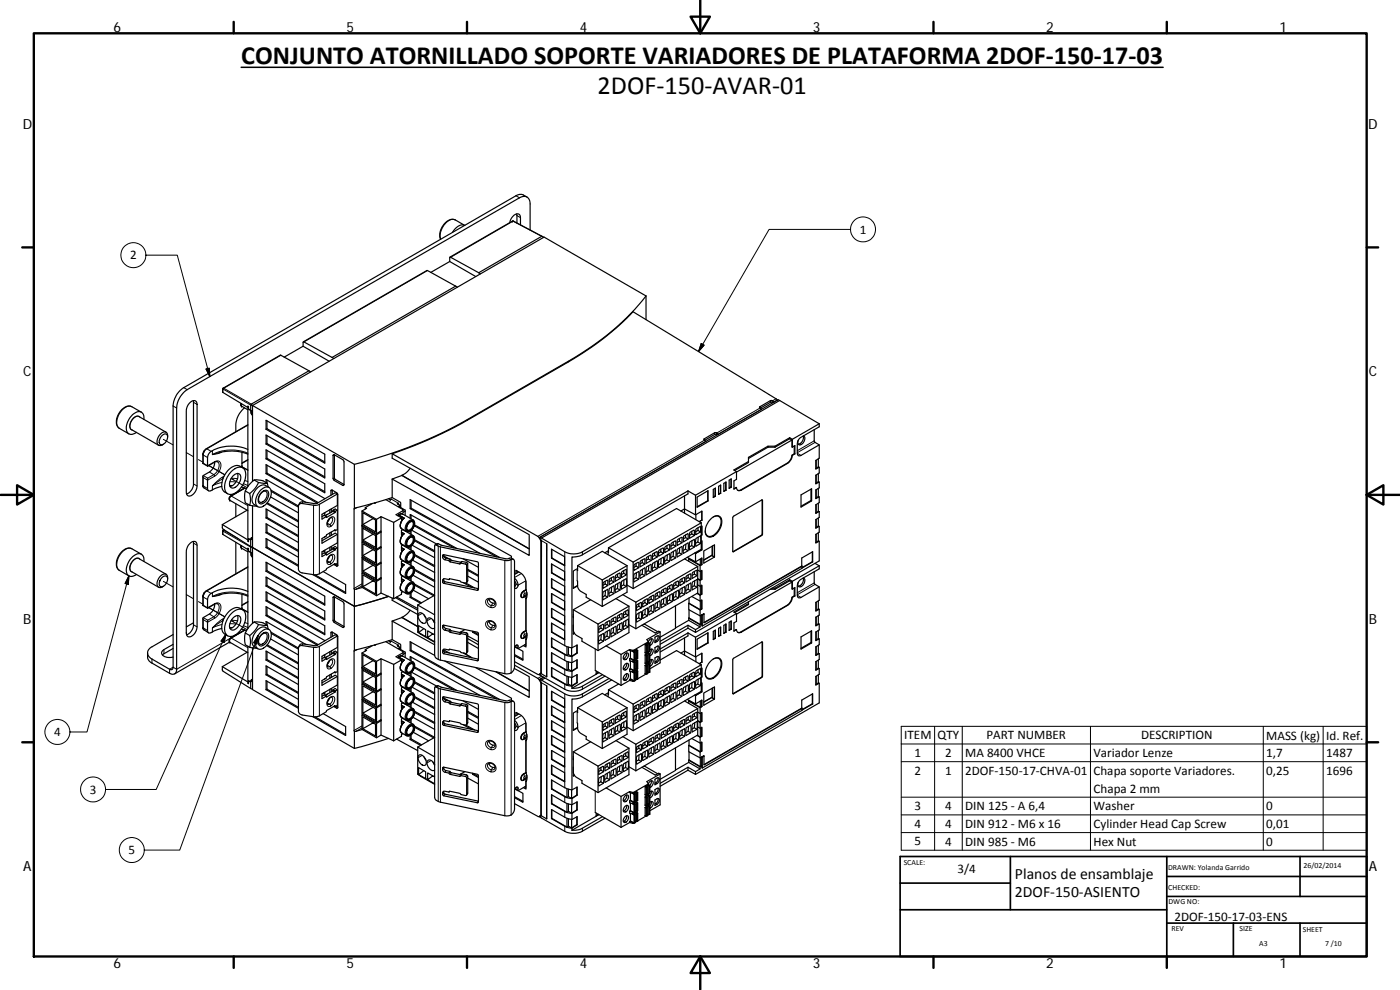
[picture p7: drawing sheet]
<svg xmlns="http://www.w3.org/2000/svg" width="420mm" height="297mm" viewBox="0 0 420 297" stroke-linecap="round" stroke-linejoin="round" font-family="sans-serif">
<defs><g id="words">
<g font-size="7.9">
<text x="72.4" y="19.1">CONJUNTO ATORNILLADO SOPORTE VARIADORES DE PLATAFORMA 2DOF‐150‐17‐03</text>
<text x="179.4" y="28.1">2DOF‐150‐AVAR‐01</text>
</g>
<g font-size="4.7">
<text x="304.6" y="263.9">Planos de ensamblaje</text>
<text x="304.6" y="269.3">2DOF‐150‐ASIENTO</text>
</g>
<g font-size="4.2">
<text x="34" y="9.6">6</text>
<text x="104" y="9.6">5</text>
<text x="174" y="9.6">4</text>
<text x="244" y="9.6">3</text>
<text x="314" y="9.6">2</text>
<text x="384" y="9.6">1</text>
<text x="6.8" y="38.7">D</text>
<text x="410.6" y="38.7">D</text>
<text x="7" y="112.9">C</text>
<text x="410.8" y="112.9">C</text>
<text x="7" y="187.1">B</text>
<text x="410.8" y="187.1">B</text>
<text x="7" y="261.3">A</text>
<text x="410.8" y="261.3">A</text>
<text x="34" y="290.4">6</text>
<text x="104" y="290.4">5</text>
<text x="174" y="290.4">4</text>
<text x="244" y="290.4">3</text>
<text x="314" y="290.4">2</text>
<text x="384" y="290.4">1</text>
</g>
<g font-size="3.9">
<text x="258" y="70.1">1</text>
<text x="39" y="77.8">2</text>
<text x="16.2" y="220.9">4</text>
<text x="271.4" y="221.8">ITEM</text>
<text x="281.4" y="221.8">QTY</text>
<text x="296.1" y="221.8">PART NUMBER</text>
<text x="342.4" y="221.8">DESCRIPTION</text>
<text x="380" y="221.9">MASS (kg)</text>
<text x="398" y="221.9">Id. Ref.</text>
<text x="274.5" y="227.1">1</text>
<text x="283.6" y="227.1">2</text>
<text x="289.7" y="227.1">MA 8400 VHCE</text>
<text x="328.2" y="227.2">Variador Lenze</text>
<text x="380" y="227.1">1,7</text>
<text x="398" y="227.1">1487</text>
<text x="274.5" y="232.5">2</text>
<text x="283.6" y="232.5">1</text>
<text x="289.7" y="232.5">2DOF‐150‐17‐CHVA‐01</text>
<text x="328.2" y="232.5">Chapa soporte Variadores.</text>
<text x="380" y="232.5">0,25</text>
<text x="398" y="232.5">1696</text>
<text x="27" y="238.1">3</text>
<text x="328.2" y="237.8">Chapa 2 mm</text>
<text x="274.5" y="243.1">3</text>
<text x="283.6" y="243.1">4</text>
<text x="289.7" y="243.1">DIN 125 ‐ A 6,4</text>
<text x="328.2" y="243.2">Washer</text>
<text x="380" y="243.1">0</text>
<text x="274.5" y="248.4">4</text>
<text x="283.6" y="248.4">4</text>
<text x="289.7" y="248.4">DIN 912 ‐ M6 x 16</text>
<text x="328.2" y="248.5">Cylinder Head Cap Screw</text>
<text x="380" y="248.4">0,01</text>
<text x="38.6" y="256.3">5</text>
<text x="274.5" y="253.7">5</text>
<text x="283.6" y="253.7">4</text>
<text x="289.7" y="253.7">DIN 985 ‐ M6</text>
<text x="328.2" y="253.7">Hex Nut</text>
<text x="380" y="253.7">0</text>
<text x="287.4" y="262">3/4</text>
<text x="352.5" y="276.2">2DOF‐150‐17‐03‐ENS</text>
</g>
<g font-size="2.4">
<text x="271.2" y="259.7">SCALE:</text>
<text x="350.6" y="260.9">DRAWN: Yolanda Garrido</text>
<text x="391.2" y="260.6">26/02/2014</text>
<text x="350.6" y="267">CHECKED:</text>
<text x="350.7" y="271.4">DWG NO:</text>
<text x="351.6" y="279.3">REV</text>
<text x="372" y="279.4">SIZE</text>
<text x="391" y="279.6">SHEET</text>
<text x="377.9" y="283.8">A3</text>
<text x="397.7" y="283.8">7 /10</text>
</g>
</g></defs>
<g fill="none" stroke="#000" stroke-width=".3">
<path d="M154.8 58.7l1.1 .7M43.8 76.6a3.7 3.7 0 0 1-5.4 3.4 3.7 3.7 0 0 1-.6-6.3 3.7 3.7 0 0 1 5.9 2.4l.1 .5h9.4l9.8 36.4M136.6 66a3.1 3.1 0 0 0-3.6 1.9 4.5 4.5 0 0 0-.7 3.9M154.1 66.3h-.3M155.1 64.7l1.1 .6M163.1 71.2l-9.1-4.8-18.8 10.8M255.3 68.8h-24.5l-21.2 36.7M128.3 81.2l-37.1 21.4M55.1 116.3l1.1 .6M61.8 110.7l1-.2 .2 2.5zM66.8 116.7l.1 .1M66.9 116.8v1"/>
<path d="M66.9 116.8l8.3 4.7M67 116.5h.2M67.2 116.5l-.2 .3M67.2 116.5l8.2 4.8M84.3 106.6l-17.1 9.9M170.6 108.4v.2M210.4 103.1l.9 .5-1.7 1.9zM232.9 119.7l-1.1 .6M39.5 122a3.4 3.4 0 0 0-3.8 2.4 3.2 3.2 0 0 0 .1 4.1M41.8 125a2.42 2.42 0 0 0-2.7 2.3l-.1 .8 .5 .8M42 125.1a1.44 1.44 0 0 0-2.3 .7 2.19 2.19 0 0 0-.2 3.2h.2M49 131.8l3 1.7"/>
<path d="M52 121.8l1 .6M55.9 135.8l2.1 1.2M58.1 120.7l1 .6M59.6 137.9l1.3 .8M60.9 136.2l.1 .3M61 136.5v2.5l1.3 .7 2.1-1.2M61 136.5l1.3 .8M61.2 135.4h.1M62.1 134.7h-.1a2.25 2.25 0 0 0-1 1.8M62.6 139.7l4.9 2.8zM63.7 135.2v1.2M63.9 136.3l-.2 .1"/>
<path d="M63.9 136.4h-.2M63.9 136.3v.1M64.4 138.5a1.24 1.24 0 0 1 1.6 .1 1.24 1.24 0 0 1 .3 1.5 4.5 4.5 0 0 1-1.9 2.8M64.4 138.5v.2M65.3 138.6a2.68 2.68 0 0 1-1.1 3.8M65.7 135.9l-1.8 .4M66.6 135.6l-2.7 .8M72.4 121.1l.1 .8M72.6 139.8l-.4 .2M74.4 127.6l-12.3 7.1 1.3 .7M74.4 138l-1.8 1.1M74.4 136a12.7 12.7 0 0 0-10.7 .4"/>
<path d="M74.6 122.7l.6 .4M75.2 123.2h.1M75.3 123.9h.1M75.4 123.9l.4 .6M75.4 123.3v.6M100.4 136.6l-.4 .1M140.2 125.9v.2M211.3 131.7v.3M211.4 132.1l-50 28.8M211.8 132.4l-50 28.9M214.5 129.8v.5M215 129.8v.5"/>
<path d="M228 122v.3M228.1 122.4l-13 7.5M228.5 122.8l-13 7.5M231.2 120.2v.5M231.7 120.2v.5M233.3 120l-1.1 .7M236.2 139l.1 .1M239.3 136l1.1 .7M240.1 133.1l.4 .3M244.4 132.3l-5.1 2.9M244.6 132.7l-5.3 3.1M58.1 145.2l1 .6"/>
<path d="M60.9 145.8h.1M61 145.8l.3 .6M61 145.8l1.3 .8M62.8 141.6l1.4 .8M63.7 145.8v1.2M63.9 145.7l-.2 .1M64.2 142.4l.2 .5M64.2 142.4l-1.9 1.1-1.3-.8M64.4 142.9l-2.1 1.2-1.3-.8v2.5M66.6 144.8l-2.9 1M66.7 143.2l.2 .4M66.8 159.3l.1 .1"/>
<path d="M66.9 159.4v1M66.9 159.4l8.3 4.7M66.9 143.7l-3 2M67 159.1l4.5 2.5M67.2 142.9l-1.2 .8-2.1 2M67.3 159l-.3 .4M69 144.5l1.8 .1M69.2 148.8h.2l-.2 .1a.85 .85 0 0 0-.2 1.2M69.4 143.5l1.9 .1M70.1 144l-.7-.4 4.8 2.7M72.7 140.1l1.7 .9M72.9 140.2l-.1 .1"/>
<path d="M73 145.1l1.4 .6M73.4 144.2l1 .3M73.5 146.5l-4.1 2.3 5 2.9M90.9 150.6l-.2 .5M94.1 151.6v20.8M95.9 151.3v20.8M97.9 155.2h.2M98.2 157l1 .6a.49 .49 0 0 1-.4 .6 .49 .49 0 0 1-.6-.4 2.12 2.12 0 0 1 1.9-2.7 1.93 1.93 0 0 1-.8 2.8M99.6 155.3a1.38 1.38 0 0 1-1.3 2.1M99.7 147.2h-.4M99.9 153.4l.6 .4M100 153.2l.6 .4"/>
<path d="M100.4 143.4l-.4 .1M100.5 159l.1 .1M100.6 143.8l-.3 .4M100.6 147.8l.6 .4v3.5M100.6 152.7l.6 .4v5.8M100.6 160l.6 .3v2.6M103.1 145.3l-.2 .3M107 152.3l-.7 .4M113 150.7l-.7 .2M117.1 149.9l.4-.1 2.1 1.2 .1 .4M122.1 158.4l-.1 .1M122.6 156.8a.96 .96 0 0 1 1.3-.6 .96 .96 0 0 1 .4 1.4 1.81 1.81 0 0 1-2.2 1.7 2.05 2.05 0 0 1 .5-2.5z"/>
<path d="M122.7 156.9a.85 .85 0 0 1 1.2-.4 .85 .85 0 0 1 .3 1.2 1.53 1.53 0 0 1-2 1.4 1.89 1.89 0 0 1 .5-2.2zM123.7 156.5a1.65 1.65 0 0 1-1.4 2.5M124 156a2.43 2.43 0 0 0-2.4 2.9l.4 .6M124.4 157v.1M222.4 147h.1M228.7 150.1l.1 .1M38.7 172.8l-.2 2.5-1-.2zM38.7 172.8l-12.6 46.8h-5.1a3.8 3.8 0 0 0-5.4-3.5 3.8 3.8 0 0 0-.6 6.4 3.8 3.8 0 0 0 5.9-2.4l.1-.5M39.5 164.6a3.2 3.2 0 0 0-3.5 2 3.8 3.8 0 0 0-.4 4.4l.2 .1M41.8 167.6a2.6 2.6 0 0 0-2.8 2.9l.5 1M42 167.8a1.41 1.41 0 0 0-2.3 .6 2.14 2.14 0 0 0-.2 3.2h.2M49 174.4l3 1.7"/>
<path d="M55.9 178.4l2.1 1.2M58.1 163l1 .6M60.9 178.8l.1 .3M61 179.1v2.5l1.3 .8 2.1-1.3M61 179.1l1.3 .8M61.2 178l.1 .1M62.1 177.3l-.1 .1a2.34 2.34 0 0 0-1 1.7M63.7 177.8v1.2M63.9 179h-.2M63.9 179h.1M65.7 178.5l-1.8 .5M66.6 178.2l-1.1 .5-1.6 .3"/>
<path d="M72.4 163.7l.1 .8M74.4 170.2l-12.3 7.1 1.3 .8M74.4 178.6a12.7 12.7 0 0 0-10.7 .4M74.6 165.3l.6 .4M75 161.9h.1M75.2 165.8h.1M75.3 161.6h.1M75.3 166.5h.1M75.4 166.5l.4 .7M75.4 165.9v.6M75.8 161.4h-.3l-.2 .4M97.9 166.4l.2 .1"/>
<path d="M98.2 168.2l1 .6a.49 .49 0 0 1-.4 .7 .49 .49 0 0 1-.6-.4 2.1 2.1 0 0 1 1.9-2.7 1.91 1.91 0 0 1-.8 2.8M99.6 166.6a1.4 1.4 0 0 1-1.3 2.1M99.9 164.7l.6 .4M100 164.5l.6 .4M100.4 179.2l-.4 .1M100.5 169.2h.1M100.6 164l.6 .4v4.7M101.3 169.5l-.3 .3M108.6 175.2l-2.3 1.4M108.6 175.8l-1.6 .9M122.1 172.4l-.1 .1M122.1 177.1h-.1"/>
<path d="M122.1 163.1h-.1M122.1 167.7l-.1 .1M122.6 170.8a.94 .94 0 0 1 1-.6 .94 .94 0 0 1 .8 .8 2.29 2.29 0 0 1-2.1 2.4 1.74 1.74 0 0 1 .3-2.6zM122.6 161.5a.94 .94 0 0 1 1-.7 .94 .94 0 0 1 .8 .9 2.33 2.33 0 0 1-2.1 2.4 1.74 1.74 0 0 1 .3-2.6zM122.6 175.5a.96 .96 0 0 1 1.3-.6 .96 .96 0 0 1 .4 1.3 1.78 1.78 0 0 1-2.2 1.8 2.02 2.02 0 0 1 .5-2.5zM122.7 170.9a.85 .85 0 0 1 1.2-.4 .85 .85 0 0 1 .3 1.2 1.5 1.5 0 0 1-2 1.4 1.9 1.9 0 0 1 .5-2.2zM122.7 175.6a.85 .85 0 0 1 1.2-.5 .85 .85 0 0 1 .3 1.3 1.57 1.57 0 0 1-2 1.3 1.89 1.89 0 0 1 .5-2.1zM122.7 161.6a.85 .85 0 0 1 1.2-.5 .85 .85 0 0 1 .3 1.3 1.57 1.57 0 0 1-2 1.3 1.89 1.89 0 0 1 .5-2.1zM122.7 166.2a.85 .85 0 0 1 1.2-.4 .85 .85 0 0 1 .3 1.2 1.56 1.56 0 0 1-2 1.4 1.96 1.96 0 0 1 .5-2.2zM122.8 165.9a.92 .92 0 0 1 1.3-.3 .92 .92 0 0 1 .2 1.3 1.85 1.85 0 0 1-2.2 1.8 2.11 2.11 0 0 1 .7-2.8zM123.7 170.5a1.65 1.65 0 0 1-1.4 2.5M123.7 175.2a1.65 1.65 0 0 1-1.4 2.5"/>
<path d="M123.7 161.2a1.64 1.64 0 0 1-1.4 2.5M123.7 165.9a1.65 1.65 0 0 1-1.4 2.4M124 170a2.31 2.31 0 0 0-2 3.5M124 165.4a2.28 2.28 0 0 0-2.4 2.4l.4 1M124 160.7a2.4 2.4 0 0 0-2.4 2.9l.4 .5M124 174.7a2.4 2.4 0 0 0-2.4 2.9l.4 .5M124.4 171v.1M124.4 166.3v.1M124.4 161.7v.1M124.4 175.7v.1M131.5 163.9v33.9M131.6 163.2l-.6 .3"/>
<path d="M132.2 164.1v34M133 166.5l-.1 .2M133.1 173.7l-.2 .4M133.2 174.2l-.3 .4M133.2 166.7l-.3 .5M133.5 174.5l-.3 .5M133.9 167.5l-.3 .5M135.4 168.1l-.3 .5M138.2 168.7l-.3 .5M140 168.7l-.3 .5M140.4 169.1l-.4 .5M140.4 174.2l-.4 .5"/>
<path d="M143.5 176.6l-.3 .5M151.5 168.1v34M152.7 167.6l.7 .3M153.4 167.9v34M154.4 176.4v17.9M156.5 172.1l-2.1 1.2M157.1 177.4h.1M157.1 177.4l-.5 .6a.69 .69 0 0 0-.3 .7 .69 .69 0 0 0 .7 .5l.8-.4M157.1 177.4v-.1a1.34 1.34 0 0 0-.5 2l.5-.1M157.4 178.7l-.2 .5M157.8 174.3l-2.3 1.3-.7-.4M157.8 176.9v.1"/>
<path d="M157.8 176.9l-.7 .4M157.8 174.4v2.5M157.8 178.8v10.3M157.8 177l-.7 .4M157.8 177h.1M157.9 177v.1M157.9 177l-.7 .4 .2 .8M158.1 178.2l-.8 .5-.1-.4 .9-.6-.3 1.1M162.5 162.2l1.6 .9M169.5 165.5v28.2M173.3 171.1l-.1 3.2M174.8 165.6v.9"/>
<path d="M182.6 165.7l-.1 .7M214 160.7l.1 .1M220.1 165.5h.1M228.5 160.6l.1 .1M228.7 160.2h.1M239.3 178.6l1.1 .7M240.1 175.7l.4 .3M244.4 174.9l-5.1 2.9M244.6 175.3l-5.3 3.2M45.6 197.7v1.2M49.2 194.9v1.3M58.1 187.5l1 .6"/>
<path d="M59.6 180.5l1.3 .8M60.9 188.4h.1M61 188.4l.3 .6M61 188.4l1.3 .8M62.6 182.3l4.9 2.8zM62.8 184.2l1.4 .8M63.7 188.4v1.2M63.9 188.3l-.2 .1M64.2 185l.2 .5M64.2 185l-1.9 1.1-1.3-.8M64.4 181.1a1.25 1.25 0 0 1 1.6 .1 1.25 1.25 0 0 1 .3 1.6 4.4 4.4 0 0 1-1.9 2.7M64.4 185.5l-2.1 1.2-1.3-.8v2.5"/>
<path d="M64.4 181.1v.2M65.3 181.2a2.7 2.7 0 0 1-1.1 3.8M66.6 187.4l-2.9 1M66.7 185.8l.2 .4M66.9 186.3l-3 2M67.2 185.5l-1.2 .8-2.1 2M67.8 190.3l-.6 2.5-.9-.4zM67.8 190.3l-20.9 46.6h-15.2a3.8 3.8 0 0 0-5.6-3.3 3.8 3.8 0 0 0-.3 6.4 3.8 3.8 0 0 0 5.9-2.7v-.4M69 187.1l1.8 .1M69 191.6l-16 9.2-1-.6-1.1 .6v1.2M69.2 191.4h.2l-.2 .1a.82 .82 0 0 0-.2 1.2M69.4 186.1l1.9 .1"/>
<path d="M70.1 186.6l-.7-.4 4.8 2.7M72.6 182.4l-.4 .2M72.7 182.7l1.7 1M72.9 182.8l-.1 .1M73 187.7l1.4 .6M73.4 186.8l1 .3M73.5 189.1l-4.1 2.3 5 2.9M74.4 180.6l-1.8 1.1M77.5 190.7l-23.6 64.4h-10.6a3.8 3.8 0 0 0-5.5-3.3 3.8 3.8 0 0 0-.4 6.4 3.8 3.8 0 0 0 5.9-2.7v-.4M77.5 190.7l-.4 2.5-1-.4zM90.9 193.2l-.2 .5M94.1 194.2v20.9"/>
<path d="M95.9 194v20.8M97.9 197.8h.2M98.2 199.6l1 .6a.49 .49 0 0 1-.4 .6 .49 .49 0 0 1-.6-.4 2.15 2.15 0 0 1 1.9-2.7 1.95 1.95 0 0 1-.8 2.9M99.6 197.9a1.4 1.4 0 0 1-1.3 2.2M99.7 189.8l-.4 .1M99.9 196l.6 .4M100 195.9l.6 .3M100.4 186.1h-.4M100.6 186.5l-.3 .3M100.6 190.5l.6 .3v3.5M100.6 195.3l.6 .4v5.8M103.1 187.9l-.2 .4"/>
<path d="M107 194.9l-.7 .4M113 193.3l-.7 .2M117.1 192.5l.4-.1 2.1 1.2 .1 .5M122.6 199.4a.94 .94 0 0 1 1-.6 .94 .94 0 0 1 .8 .8 2.07 2.07 0 0 1-2.3 2.4 2.05 2.05 0 0 1 .5-2.6zM122.7 199.5a.85 .85 0 0 1 1.2-.4 .85 .85 0 0 1 .3 1.2 1.36 1.36 0 0 1-2.1 1.2 2.08 2.08 0 0 1 .6-2zM123.7 199.2a1.63 1.63 0 0 1-1.4 2.4M124 198.6a2.37 2.37 0 0 0-2.4 3l.4 .5M124.4 199.6v.1M126.7 184l-1.2 .7M129.4 185.6l-1.2 .7M133 187.6l-.1 .2M133.1 194.8l-.2 .4"/>
<path d="M133.2 195.3l-.3 .5M133.2 187.9l-.3 .4M133.5 195.6l-.3 .6M133.9 188.6l-.3 .5M135.4 189.2l-.3 .5M138.2 189.8l-.3 .5M140 189.9l-.3 .5M140.4 190.3l-.4 .5M140.4 195.3l-.4 .5M143.5 197.8l-.3 .4M146.4 186.7a1.26 1.26 0 0 0 .5 1.5 1.26 1.26 0 0 0 1.6-.2M146.4 180a1.28 1.28 0 0 0 .6 1.5 1.28 1.28 0 0 0 1.5-.1"/>
<path d="M147.9 187.6l-.6 1.2a1.34 1.34 0 0 1-1.5-1.1 1.34 1.34 0 0 1 1.2-1.5 1.59 1.59 0 0 1 1.6 .8 1.59 1.59 0 0 1-.2 1.8l-1.1 .2M147.9 181l-.6 1.2a1.37 1.37 0 0 1-1.5-1.1 1.37 1.37 0 0 1 1-1.6 1.7 1.7 0 0 1 1.7 .7 1.7 1.7 0 0 1 .1 1.8l-.7 .3h-.6M154.9 193.6l.6 .3M157.4 190.9a.53 .53 0 0 1-.7 .6 .53 .53 0 0 1-.2-.9l.7-.9-.6 .5a.64 .64 0 0 0-.3 .9 .64 .64 0 0 0 .8 .3l.7-.3M157.4 190.4l-.3 .4 .3 .1M157.4 190.4l.7-.4v.7l-.3 .3v2.3M157.8 189.1v.2M157.8 189.1l-.7 .4M157.8 189.3l-.6 .4 .2 .7M157.8 189.3l-.7 .2a1.37 1.37 0 0 0-.5 2.1l.5-.1M158.1 190.5l-.7 .4M169.5 196.4v1.7"/>
<path d="M172.1 184.4v.6M178.6 194.7v6.5M187.3 197.5l.5 .4M189.9 195.1v.3M189.9 197.9v.6M190.2 195.1v.3M190.2 198v.5M190.3 195.7v2.4M190.3 198.8v2.4M190.3 195.3h.1M190.5 195.7v2.4M190.5 198.8v2.4"/>
<path d="M190.6 195.1v2.4M190.6 198.2v2.4M191 195.3v2.4M191 198.3v2.4M191.3 195.2v2.4M191.3 198.3v2.4M193.9 193.6v2.4M193.9 196.7v2.4M193.9 199.8v2.4M193.9 196.3h.1M193.9 193.2h.1M193.9 199.4h.1"/>
<path d="M194.1 193.6v2.4M194.1 196.7v2.4M194.1 199.8v2.4M194.2 193.6v2.4M194.2 196.7v2.4M194.2 199.8v2.4M194.2 193v2.4M194.2 196.1v2.4M194.2 199.3v2.3M194.5 192.6v.2M194.5 195.5v.5M194.5 198.6v.5"/>
<path d="M194.7 193.2v2.3M194.7 196.3v2.4M194.7 199.4v2.4M195 199.3l-.1 2.4M195 193.1l-.1 2.4M195 196.2l-.1 2.4M195 193.4l.2 .2M195 199.7l.2 .1M195 196.6l.2 .1M196.8 195.4l.4 .2M196.8 198.5l.4 .2M196.8 192.3l.4 .2"/>
<path d="M222.4 189.6l.1 .1M228.7 192.7l.1 .1M236.2 181.6l.1 .1M75 204.5h.1M75.3 204.2h.1M75.8 204h-.3l-.2 .4M97.9 209l.2 .1M98.2 210.9l1 .6a.49 .49 0 0 1-.4 .6 .49 .49 0 0 1-.6-.4 2.09 2.09 0 0 1 1.9-2.7 1.93 1.93 0 0 1-.8 2.8M99.6 209.2a1.41 1.41 0 0 1-1.3 2.1M99.9 207.3l.6 .4M100 207.2l.6 .3M100.5 201.6l.1 .1"/>
<path d="M100.5 211.8h.1M100.6 202.6l.6 .4v2.5M100.6 206.6l.6 .4v4.6M101.3 212.1l-.3 .4M108.6 217.8l-2.3 1.4M108.6 218.4l-1.6 1M122.1 215l-.1 .1M122.1 219.7l-.1 .1M122.1 201l-.1 .1M122.1 205.7l-.1 .1M122.1 210.4h-.1M122.6 213.4a.94 .94 0 0 1 1-.6 .94 .94 0 0 1 .8 .8 2.07 2.07 0 0 1-2.3 2.3 2.05 2.05 0 0 1 .5-2.5z"/>
<path d="M122.6 218.1a.94 .94 0 0 1 1-.6 .94 .94 0 0 1 .8 .8 2.25 2.25 0 0 1-2.1 2.4 1.71 1.71 0 0 1 .3-2.6zM122.7 213.5a.85 .85 0 0 1 1.2-.4 .85 .85 0 0 1 .3 1.2 1.53 1.53 0 0 1-2 1.4 1.89 1.89 0 0 1 .5-2.2zM122.7 218.2a.85 .85 0 0 1 1.2-.5 .85 .85 0 0 1 .3 1.3 1.57 1.57 0 0 1-2 1.4 1.89 1.89 0 0 1 .5-2.2zM122.7 204.2a.86 .86 0 0 1 1.2-.4 .86 .86 0 0 1 .3 1.2 1.57 1.57 0 0 1-2 1.4 1.96 1.96 0 0 1 .5-2.2zM122.7 208.8a.85 .85 0 0 1 1.2-.4 .85 .85 0 0 1 .3 1.3 1.53 1.53 0 0 1-2 1.3 1.89 1.89 0 0 1 .5-2.2zM122.8 208.6a.92 .92 0 0 1 1.3-.4 .92 .92 0 0 1 .2 1.3 1.82 1.82 0 0 1-2.2 1.8 2.09 2.09 0 0 1 .7-2.7zM122.8 203.9a.92 .92 0 0 1 1.3-.3 .92 .92 0 0 1 .2 1.3 1.82 1.82 0 0 1-2.2 1.7 2.09 2.09 0 0 1 .7-2.7zM123.7 213.1a1.63 1.63 0 0 1-1.4 2.5M123.7 217.8a1.64 1.64 0 0 1-1.4 2.5M123.7 203.8a1.65 1.65 0 0 1-1.4 2.5M123.7 208.5a1.65 1.65 0 0 1-1.4 2.4M124 212.6a2.3 2.3 0 0 0-2 3.5"/>
<path d="M124 208a2.31 2.31 0 0 0-2 3.4M124 203.3a2.37 2.37 0 0 0-2.4 2.9l.4 .6M124 217.3a2.37 2.37 0 0 0-2.4 2.9l.4 .5M124.4 213.6v.1M124.4 209h.1M124.4 204.3v.1M124.4 218.3v.1M131.5 206.5v34M131.6 205.8l-.6 .4M132.2 206.7v34M133 209.1l-.1 .2M133.1 216.3l-.2 .4"/>
<path d="M133.2 216.8l-.3 .5M133.2 209.3l-.3 .5M133.5 217.2l-.3 .4M133.9 210.1l-.3 .5M135.4 210.7l-.3 .5M138.2 211.3l-.3 .5M140 211.4l-.3 .5M140.4 211.8l-.4 .5M140.4 216.8l-.4 .5M143.5 219.2l-.3 .6M151.5 210.8v34M152.7 210.2l.7 .3"/>
<path d="M153.4 210.5v34M154.4 219v17.9M156.5 214.7l-2.1 1.2M157.8 216.9l-2.3 1.3-.7-.4M157.8 219.5v.1M157.8 219.5l-.7 .4M157.8 217v2.5M157.8 219.6l-.7 .4M157.8 219.6h.1M157.9 219.6v.1M157.9 219.6l-.7 .4 .2 .8M162.4 202l-.6 .4"/>
<path d="M162.5 204.9l1.6 .9M162.6 202.9l-1.2 .6M163.1 203.2l-1.3 .7M169.5 200.9v1.7M169.5 205.3v1.5M169.5 208.2v28.1M173.3 213.7l-.1 3.2M174.8 205.9v.9M174.8 208.2v.9M182.6 208.3l-.1 .8M187.3 200.7l.5 .3M187.3 203.8l.5 .3"/>
<path d="M189.9 201v.6M189.9 204.1v.3M190.2 201.1v.5M190.2 204.2v.2M190.3 201.9v2.4M190.5 201.9v2.4M190.6 201.3v2.4M191 201.5v2.4M191.3 201.4v2.4M194.5 201.7v.2M214 203.3l.1 .2M220.1 208.1l.1 .1"/>
<path d="M228.5 203.2l.1 .1M228.7 202.8h.1M270.5 217.9h139.7v37.2h-139.7zM280.5 217.9v37.2M288.8 217.9v37.2M327.3 217.9v37.2M379.1 217.9v37.2M397.1 217.9v37.2M126.7 226.6l-1.2 .8M129.4 228.2l-1.2 .7M133 230.2l-.1 .2M133.1 237.4l-.2 .5"/>
<path d="M133.2 237.9l-.3 .5M133.2 230.4l-.3 .5M133.5 238.3l-.3 .5M133.9 231.2l-.3 .5M135.4 231.8l-.3 .5M138.2 232.5l-.3 .4M140 232.5l-.3 .5M140.4 232.9l-.4 .5M140.4 238l-.4 .4M146.4 229.3a1.27 1.27 0 0 0 .5 1.5 1.27 1.27 0 0 0 1.6-.2M146.4 222.7a1.27 1.27 0 0 0 .6 1.4 1.27 1.27 0 0 0 1.5-.1M147.9 230.3l-.6 1.2a1.34 1.34 0 0 1-1.6-1.5 1.34 1.34 0 0 1 1.9-1.1 1.43 1.43 0 0 1 1.2 1.1 1.43 1.43 0 0 1-.6 1.6h-.9"/>
<path d="M147.9 223.6l-.6 1.2a1.34 1.34 0 0 1-1.5-1.2 1.34 1.34 0 0 1 1.2-1.5 1.59 1.59 0 0 1 1.6 .9 1.59 1.59 0 0 1-.2 1.8l-1.1 .1M154.9 236.2l.6 .3M157.1 220h.1M157.1 220l-.5 .6a.69 .69 0 0 0-.3 .8 .69 .69 0 0 0 .7 .5l.8-.5M157.1 220v-.1a1.34 1.34 0 0 0-.5 2h.5M157.4 233.6a.53 .53 0 0 1-.7 .5 .53 .53 0 0 1-.2-.9l.7-.9-.6 .6a.64 .64 0 0 0-.3 .8 .64 .64 0 0 0 .8 .3l.7-.3M157.4 233l-.3 .4 .3 .2M157.4 233l.7-.4v.7l-.3 .3v2.3M157.4 221.3l-.2 .5M157.8 231.8v.1M157.8 221.4v10.4M157.8 231.8l-.7 .4"/>
<path d="M157.8 231.9l-.6 .4 .2 .7M157.8 221.4h.1M157.8 231.9l-.7 .3a1.2 1.2 0 0 0-.4 2l.4-.1M158.1 233.1l-.7 .5M158.1 220.9l-.8 .4-.1-.4 .9-.5-.2 1M169.5 239v1.7M172.1 227v.6M178.6 237.3v6.5M189.9 237.8v.2M190.2 237.7v.3M190.3 238.3v2.4M190.3 237.9h.1"/>
<path d="M190.5 238.3v2.4M190.6 237.7v2.4M191 237.9v2.4M191.3 237.9v2.3M191.3 237.8v2.4M193.9 236.2v2.4M193.9 239.3v2.4M193.9 238.9h.1M193.9 235.8h.1M194.1 236.2v2.4M194.1 239.3v2.4M194.2 236.2v2.4"/>
<path d="M194.2 239.3v2.4M194.2 235.6v2.4M194.2 238.8v2.3M194.5 235.2v.3M194.5 238.1v.5M194.7 235.8v2.4M194.7 238.9v2.4M195 235.7l-.1 2.4M195 238.8l-.1 2.5M195 236.1l.2 .1M195 239.2l.2 .1M196.8 238l.4 .2"/>
<path d="M196.8 234.9l.4 .2M270.5 223.2h139.7M270.5 228.5h139.7M270.5 239.2h139.7M143.5 240.4l-.3 .5M162.4 244.6l-.6 .4M169.5 243.5v1.7M169.5 247.9v1.5M174.8 248.5v.9M187.3 243.3l.5 .3M187.3 246.4l.5 .3M187.3 240.2l.5 .3"/>
<path d="M189.9 240.5v.6M189.9 243.6v.6M189.9 246.8v.2M190.2 240.6v.5M190.2 243.8v.4M190.2 246.8v.2M190.3 244.5v2.4M190.3 241.4v2.4M190.5 241.4v2.4M190.5 244.5v2.4M190.6 240.9v2.3M190.6 244v2.3"/>
<path d="M191 241v2.4M191 244.1v2.4M191.3 241v2.4M191.3 244.1v2.3M191.3 240.9v2.4M191.3 244v2.4M193.9 242.4v2.4M193.9 242v.1M194.1 242.4v2.4M194.2 242.4v2.4M194.2 241.9v2.3M194.5 241.2v.5"/>
<path d="M194.5 244.3v.2M194.7 242v2.4M195 242l-.1 2.4M195 242.3l.2 .1M196.8 241.1l.4 .2M270.5 244.5h139.7M270.5 249.8h139.7"/>
<circle cx="259" cy="68.8" r="3.8"/>
</g>
<g fill="none" stroke="#000" stroke-width=".36">
<path d="M158.1 59.1l-1.6-.8-1.7 .4-99.7 57.6a6.9 6.9 0 0 0-3.1 5.5v78.4a.65 .65 0 0 1-.4 .7 .65 .65 0 0 1-.7-.1l-5.3-3.1a1.93 1.93 0 0 1-1.3-1.8 1.93 1.93 0 0 1 1.3-1.8l6.4-3.7M135 78.5l7.8 4.5M135 78.5l.1-1.4 8.6 4.7M135 78.5l-5.7 3.2M135.8 69.7a3.4 3.4 0 0 1 3.7-2.1l-2.9-1.6a3.6 3.6 0 0 0-4.2 2.6l-.4 1.7 .2 1.5M153 66.8a2.58 2.58 0 0 1 2.7-2.5l.5 .7v2.5M155.1 64.2v2.7M159.1 69v-7.8a1.95 1.95 0 0 0-.9-2.1 1.95 1.95 0 0 0-2.3 .3l-99.7 57.5a7.2 7.2 0 0 0-3.2 5.5v78.4a1.27 1.27 0 0 1-.6 1.4 1.27 1.27 0 0 1-1.5-.2l-5.9-3.5-.6-.8-.1-1.8M162.7 70.9l-19 10.9M163.2 71.2l-9.3-4.9-18.9 10.9M136.7 85.9l-8.6-4.7-37.1 21.4M136.7 85.9l-37 21.4"/>
<path d="M136.7 85.9l.6 .2M143.7 81.8l.5 .4M193.9 88.8l-30.6-17.7-87.5 50.6v22.7M193.9 88.8v7.1M193.9 88.8a78.4 78.4 0 0 1-23.3 19.6l-30.4 17.5a136.5 136.5 0 0 1-33.8 13.4v13.2M85.3 107.2l5.7-3.3 .1-1.3 8.6 4.7M91 103.9l7.8 4.5M92.7 111.3l-8.5-4.7-17.3 9.9-.1 1.2 7.6 4.6M92.7 111.3l-17.3 10 .4 .3M92.7 111.3l.5 .3M99.7 107.3l.5 .3M39.5 128.9l8.1 4.7"/>
<path d="M41.8 125l8 4.7M42.4 123.7l-2.9-1.7a3.4 3.4 0 0 0-4 2.4l-.5 1.6a2.4 2.4 0 0 0 .8 2.5l2.9 1.7M43.2 125.8a1.76 1.76 0 0 0-.8-2.1 1.76 1.76 0 0 0-2.3 .4 5.2 5.2 0 0 0-1.9 5.6 1.76 1.76 0 0 0 2.7 0M48.4 130.9a.96 .96 0 0 1 1-.7 .96 .96 0 0 1 .9 .8 2.29 2.29 0 0 1-2.1 2.4 1.68 1.68 0 0 1 .2-2.5zM50.3 131.1a1.16 1.16 0 0 0-.7-1.5 1.16 1.16 0 0 0-1.5 .7 2.44 2.44 0 0 0-.5 3.3l.6 .1 .8-.4M57 120.8a1.11 1.11 0 0 1 1.3-.6 1.11 1.11 0 0 1 .8 1.1v24.5a2.97 2.97 0 0 1-2.5 3l-.5-.4-.2-.7v-24.5a3.7 3.7 0 0 1 1.1-2.4zM58 120.2l.1 25a3.3 3.3 0 0 1-2.1 3M60.9 139.1l1.4 .8M61 139l-.1 .1M64.4 138.7a3.3 3.3 0 0 1-1.6 2.9l-1.8 1.1v.6M65.3 138.6h-.8l-2.2 1.3M65.7 135.9a13.6 13.6 0 0 1 8.7 .4"/>
<path d="M72.3 121v.5l.2 .4M72.4 121.1l.1 .8M72.5 121.9l1.9 1.1M72.6 135.7v4.2l.2 .3 1.6 .9M73.4 122.4a7.2 7.2 0 0 0-2.6 5.1v2M74.4 121.9v24.1M74.4 121.9l.2 .1M74.4 137.9l-1.8 1M74.4 134.9a11.6 11.6 0 0 0-11.6 1.1l-.5 1.3v2.6M74.4 121.9l.2 .1v.7l.7 .7M74.4 127.4l-12.7 7.4-.8 1.4v2.9M75.3 123.4l.1 .8 .4 .4"/>
<path d="M75.3 123.4l-.1-1.9 31.2 17.8M79.9 130.5l17.6 10.2v2.7l-17.6-10.2zM79.9 126.1l17.6 10.2v2.7l-17.6-10.2zM79.9 135l17.6 10.1v2.7l-17.6-10.1zM80.1 133.1l-.2 .1M80.1 130.7v2.4l17.4 10M80.1 126.3v2.3l17.4 10M80.1 135.1v2.4l17.4 10M80.1 139.6v2.4l15.4 8.8M80.1 128.6l-.2 .2M80.1 137.5l-.2 .2M100 136.4l3 1.6 .2 .4-.1 7.3-2.8-1.5-.3-.5z"/>
<path d="M100.4 136.5v7.1l2.8 1.7M117.7 136.1l43.7 24.8 .9 1.3M211.8 132.4v.1M215.3 130.5l-.8-.2-3 1.8M215.5 130.3l-.5-.5h-.5l-3.2 1.9v.2l.5 .5M224.6 138.5l-4.4 2.5 .8 .5v2.3l-.7 .5v2.4l.7-.4M228.5 122.8h.1M230.5 133.9l-5.9 3.3v1.6l-4.1 2.4M230.5 134.2l-5.9 3.4M230.5 134.2h2.1M232 120.8l-.8-.1-3 1.7M232.2 120.7l-.5-.5h-.5l-3.2 1.9 .5 .7"/>
<path d="M232.6 133.9h-2.1v.3M232.6 133.9v.3M233.3 120l-43.3-26.5a84.2 84.2 0 0 1-19.4 15.1l-30.4 17.5a126.7 126.7 0 0 1-22.5 10v1.4l41.1 22.9v6.2l-41.1-22.9M233.3 120v.1M234 120.2l11.9 6.9M234 120.2l-.5-.3-71.5 41.3M234 120.2l-71.5 41.2-.5-.2M237 131.3l.8 .5v2.4M237 131.6l.7 .4M237 131.3v.3M237 131.6l-4.4 2.6M237 131.3l-4.4 2.6"/>
<path d="M237.7 136.6h.1M237.8 134.2l.8-.5v2.5M237.8 134.2l-.1-2.2-16.7 9.6M237.8 136.6a3.1 3.1 0 0 1-1.5 2.5l-13.8 7.9a.9 .9 0 0 1-1 .2 .9 .9 0 0 1-.5-.9M238.4 136.2h.2M238.4 133.8v2.4l-.7 .4a3.4 3.4 0 0 1-1.5 2.4l-14 8.1h-.8M238.6 136.2l-.8 .4M241 130.8a2.01 2.01 0 0 1-1.4 2.5M241.1 130.8a1.62 1.62 0 0 1-.7 2.6 .78 .78 0 0 1-1-.3 .78 .78 0 0 1 .2-1M245 138.1l-.2 2.5M245.6 137.7v2.4l-.6 .4M245.9 127.1l-8.1 4.7"/>
<path d="M245.9 127.1v1l-5.5 3.1a2.49 2.49 0 0 0-1.1 1.9v2.9a.68 .68 0 0 0 .3 .7 .68 .68 0 0 0 .8 0l5.5-3.2-1.3-.8-.2-.4v-3.4M245.9 133.5v4l-1.1 .7v2.5l1.1-.5-.3-.2M60.9 142.9v3.1l1.7 1.3M62.3 143.5v3.1a.78 .78 0 0 0 .6 .8 .78 .78 0 0 0 .8-.4l2.9-1.1M66.7 157.4v1.1l.3 .3 8.2 5.2M66.7 157.4l7.7 4.6M67.2 158.9l-.4 .4v1l7.6 4.6M68.9 145.7h.9M69.5 141.4a2.75 2.75 0 0 1 3.6-.8 5.1 5.1 0 0 1-1.1 6.1 3.2 3.2 0 0 1-3.7 1.4 4.3 4.3 0 0 1 .2-5.5zM70 142.7a1.24 1.24 0 0 1 1.8-.5 1.24 1.24 0 0 1 .4 1.7 2.66 2.66 0 0 1-2.8 2.4 2.56 2.56 0 0 1 .6-3.6zM70.8 147.8v.1M70.8 151.1v4"/>
<path d="M71.3 142a3.3 3.3 0 0 1-2.3 3.9M72.4 146.1l1.6 .6M72.8 140.4a3.1 3.1 0 0 0-4.6 1 5.4 5.4 0 0 0-1.2 5.9l1.3 .8M73.4 146.4l-4.2 2.4a.76 .76 0 0 0-.2 1.3M73.5 146.5l-4.3 2.4a.87 .87 0 0 0-.2 1.2l5.4 3.1M73.6 147.3l-.2 1.6 .2 2 1.3 .7M73.6 147.3l1.3 .8M74.2 153.1l-7.5 4.3M74.4 151.3v11.1l.2 .1v-.9M74.9 151.6l2.2 .3M74.9 148.1l.3 1.4-.3 2.1M75.8 151.8v35.3"/>
<path d="M76.3 144l-1.6 1.5-1.1 1.8M76.3 144l1.3 .8M76.3 144l2.4 .2 1.6 .8M77.6 144.8l2.7 .2M77.6 144.8l-1.1 1.8-1.6 1.5M78.3 147a1.78 1.78 0 0 1 2.9-.3 4.4 4.4 0 0 1-3.3 5.5 1.77 1.77 0 0 1-1.1-2.6l.4-1.2zM78.5 147.7a1.19 1.19 0 0 1 1.7-.5 1.19 1.19 0 0 1 .3 1.7 2.33 2.33 0 0 1-2.7 2.1 2.58 2.58 0 0 1 .7-3.3zM78.5 147.8a.94 .94 0 0 1 1.4-.3 .94 .94 0 0 1 .2 1.3 1.93 1.93 0 0 1-2.2 1.8 2.22 2.22 0 0 1 .6-2.8zM79.9 144.8v-.9l11.8 6.8M79.9 155.4l9.7 5.6M79.9 159.9l9.7 5.6M79.9 142.1v-2.7l17.6 10.2"/>
<path d="M79.9 155.4v-2.7l9.7 5.6M79.9 159.9v-2.7l9.7 5.6M79.9 142.1l15.3 8.9M80 151.1l9.6 5.5M80.1 144v.9M80.1 142l-.2 .1M80.1 155.3l-.2 .1M80.1 159.7l-.2 .2M80.1 152.9v2.4l9.5 5.4M80.1 157.3v2.4l9.5 5.4M80.2 150.9l9.4 5.4M80.3 145l.1 1.1"/>
<path d="M80.7 146.2l-1-.6a3.1 3.1 0 0 0-3.6 2.4 2.71 2.71 0 0 0 .2 3.4l1.1 .6M81.2 149.1l8.4 4.8M81.3 147.1l8.3 4.7M81.4 147.4l8.2 4.8M89.6 151.8l.1 19.4 .3 .4 .7 .3 4.3 .5 2.9-1.5 .2-.3 2.5-1.5v.3l-.3-.2M95.2 151l-.7 .1-3.8-.5-.6 .1-.4 .8M97.3 153.9l.2 .8M98.3 154.3l-.6 .4M98.8 155.7l-.5 .9M99 152.9v1M99 159.9v1M99.4 152.7v1"/>
<path d="M99.4 159.6v1.1M99.6 155.3a1.75 1.75 0 0 0-1.3 2.1M99.7 147l1.4 .9 .3 .5v21.3l-.3 .2-.9-.5M99.7 147l-.4 .2v1.4M99.7 147.1v1.3M100 153.1l-.1 .3-2.3 1.3M100.3 159.1l.3 .2v-.3l-2.5 1.4-.2 .4-1.3 .8v1.4l4.6-2.7M100.6 152.7l-.6 .4 .6 .3 .6-.3M100.6 153.4l-.1 .4-2.5 1.4-.7-.6-.7 .4M100.6 147.8l-5.4 3.2M100.6 160l-4 2.2M101.2 151.7l-4.6 2.6v1.4l1.3-.7"/>
<path d="M101.2 158.9l-.6 .4M101.2 148.2l-5.9 3.4h-.9l-4-.6-.6 .3-.2 .5M106.4 152.5v24.3M108.6 157.9l4.4 2.5v4.4l-4.4-2.5zM108.6 153.3l4.4 2.5v4.3l-4.4-2.5zM108.9 157.8l-.3 .1M109.6 152.7v-.4l.4 .2-1.4 .8M111.2 151.3v.1M111.8 151.1l-2.2 1.2M112 155.6l-3.1 1.8 3.8 2.2v-3.6l-3.8-2.2v3.6M112.5 150.9v.1M113 155.8l1.4-.8v4.3l-1.4 .8"/>
<path d="M114.1 159.5l.3 .1M114.4 159.3v.3M114.4 159.6l-1.4 .8M114.4 155l3.7 1.7M114.4 159.6v4.4l-1.4 .8M115.8 149.9l5.2 3v.8l.6-.3M116.6 149.6l.6 .4 .3-.2M117.7 149.3l2.5 1.4 .1 1.6M117.7 149.3l-11.3 3.2M117.7 143.7v5.6M118.1 156.7v22.9M119.6 151l-.4 .2 .9 .4"/>
<path d="M119.6 154.5l1.1-.3 3.3 1.8a2.23 2.23 0 0 1 0 2.4 2.23 2.23 0 0 1-2 1.1l-1.5-.9M119.6 154.5l1.7 1a2.38 2.38 0 0 0-.8 3.1M119.6 154.5l1.7 1M119.6 154.5l-.3 .2M120.1 152.2v-.6l-.5 .3 2 1.2v1.5M120.5 155.4v.5l.8-.4M120.5 155.4l-2.4 1.3M120.6 142.6v.1M120.6 142.7l-2.9 1M120.8 158.9l3.2 1.8a2.35 2.35 0 0 1-1.3 3.5h-.6l-1.6-.9M120.9 158.8l-.4 .3v1.5l.8-.5M121 153.2l-2.1 1.2 1.6 1"/>
<path d="M121.3 155.5a2.38 2.38 0 0 0-.8 3.1M121.6 159.3h.1M122.7 156.8a.92 .92 0 0 1 1.3-.4 .92 .92 0 0 1 .2 1.4 1.66 1.66 0 0 1-2 1.4 1.99 1.99 0 0 1 .5-2.4zM123.1 140.5a5.5 5.5 0 0 1-2.5 2.1l38.2 22.1-38.2-22M123.1 155.5v-1.1l20.9 11.6M123.1 159.4v.8M123.4 152.5l-.3 .1M123.4 150.1v2.4l26.5 14.8M123.4 154.5v1.2M123.4 159.2v1.1M123.5 159l7.6 4.2M123.7 156.5a1.74 1.74 0 0 0-1.4 2.5"/>
<path d="M124.3 157.8l11.9 6.6M124.4 157.5l12.7 7.1M204.3 153.3l1.1-.6 3.3 1.8 1.9-1.1v2.7M205.4 148.8v5.1M206.5 147.3l2.2 1.3M206.5 147.3l-31.7 18.3a5.7 5.7 0 0 1-5.3-.1l-7-4.1M206.5 147.3v.9l-32 18.4-1.5 .4-1.3 .1v27.3M207.6 159.4v.8M208.7 148.6v5.9M208.8 154.4v1.5M209.2 149.1l3.3-1.9v3.1l-3.3 1.9zM209.5 159.2l.8 .4-1.5 .8v-1.5l1.3-.9 .2 1.6"/>
<path d="M209.5 158.4v.8M209.5 159.2l-.7 .3M210.4 156.9v7.9l-20.4 11.8M210.4 156.9l-7.4-4.3-20.4 11.8M210.4 156.9l-20.4 11.8M210.4 157.9l.2-.1v2.7M210.6 156v.1M210.6 157.9v2.6l-.2 .1M210.6 156l-.7 .5M212.4 150.2l.1 .1M212.4 147.3v2.9l-3.2 1.9M213.5 155.5a1.77 1.77 0 0 1 3 0 4.8 4.8 0 0 1-3.6 5.7 1.86 1.86 0 0 1-1.2-2.6 6.4 6.4 0 0 1 1.8-3.1z"/>
<path d="M214.1 155.1a1.54 1.54 0 0 1 1.9 .1 1.54 1.54 0 0 1 .4 1.8 4.3 4.3 0 0 1-3.7 3.9l-.9-.6-.1-1M214.1 146.8l.6-.3v2.4l-.6 .4zM214.6 148.8l.1 .1M214.6 146.5v2.3l-.5 .4M215.7 145.9l.6-.4v2.5l-.6 .4zM216.2 147.9l.1 .1M216.2 145.6v2.3M216.2 147.9l-.5 .3M217.2 145l.7-.4v2.5l-.7 .3zM217.8 147l.1 .1M217.8 144.7v2.3l-.6 .3M218.8 144.1l.7-.4v2.5l-.7 .3z"/>
<path d="M219.4 146.1l.1 .1M219.4 143.8v2.3M219.4 146.1l-.6 .3M220.1 155l8.7-5v10.5l-8.7 5.1zM221 141.5l-12.3 7.1M221 146.3l-.7 .3M228.7 150v10.4l-8.8 5.1M240.4 148.5l3.2-1.8v3.6l-3.2 1.8zM243.4 150.2l.2 .1M243.4 150.2l-3 1.7M243.4 146.8v3.4M245 151.4l-.2 2.5"/>
<path d="M245 142.5l-.2 2.5M245 147l-.2 2.5M245 155.8l-.2 2.6M245.6 142.1v2.5l-.6 .3M245.6 146.6v2.4l-.6 .4M245.6 151v2.5l-.6 .3M245.6 155.4v2.5l-.6 .3M245.6 159.9v2.4l-.6 .4M245.6 153.4l.3 .1M245.9 140.2v1.7l-1.1 .7v2.6l1.1-.6-.3-.1M245.9 144.6v1.8l-1.1 .6v2.6l1.1-.5-.3-.2M245.9 153.5v1.8l-1.1 .6v2.6l1.1-.6-.3-.1"/>
<path d="M245.9 157.9v1.8l-1.1 .6v2.6l1.1-.5-.3-.2M245.9 149.1v1.7l-1.1 .6v2.6l1.1-.5M39.5 171.5l8.1 4.7M41.8 167.6l8 4.7M42.4 166.3l-2.9-1.7a3.4 3.4 0 0 0-4 2.4l-.5 1.6a2.4 2.4 0 0 0 .8 2.5l2.9 1.7M43.2 168.4a1.76 1.76 0 0 0-.8-2.1 1.76 1.76 0 0 0-2.3 .5 5.2 5.2 0 0 0-1.9 5.5 1.74 1.74 0 0 0 2.7 .1M48.7 173.2a.92 .92 0 0 1 1.3-.3 .92 .92 0 0 1 .3 1.3 1.86 1.86 0 0 1-2.2 1.7 2.06 2.06 0 0 1 .6-2.7zM50.3 173.7a1.1 1.1 0 0 0-.5-1.4 1.1 1.1 0 0 0-1.4 .4 2.63 2.63 0 0 0-.8 3.5l.6 .1 .8-.4M57 163a1.11 1.11 0 0 1 1.3-.6 1.11 1.11 0 0 1 .8 1.2v24.5a2.78 2.78 0 0 1-2.7 2.9l-.5-1.1v-24.5a3.7 3.7 0 0 1 1.1-2.4zM58 162.5l.1 25a3.3 3.3 0 0 1-2.1 3M65.7 178.5a13.6 13.6 0 0 1 8.7 .4M70.8 162.7v9.4"/>
<path d="M72.3 163.6v.5l.2 .4M72.4 163.7l.1 .8M72.5 164.5l1.9 1.1M72.6 178.3v4.2l.2 .3 1.6 .9M74.4 164.5v24.1M74.4 170.1l-12.7 7.3-.5 .6-.3 .8v2.9M74.4 164.5l.2 .1M74.4 177.5a11.8 11.8 0 0 0-11.6 1.1l-.5 1.3v2.6M74.4 164.5l.2 .1v.8l.7 .5M74.6 161.6l.6 .3M75.2 164l.6 .2M75.3 165.9l.1 .9 .4 .4"/>
<path d="M75.4 161.8l-.2 .1v2.1M75.8 161.4l-.4-.1-.2 .6-.6-.3M75.8 164.3l30.6 17.6 10.2-3-10.2 3v13.3M75.8 164.3l-.6-.2 .1 1.8M75.8 164.3l30.6 17.6v-5.1M79.9 164.3l9.7 5.6M79.9 164.3v-2.7l9.7 5.6M79.9 173.1l17.6 10.2v2.7l-17.6-10.2zM79.9 168.7l17.6 10.2v2.7l-17.6-10.2zM79.9 177.6l17.6 10.1v2.7l-17.6-10.1zM80.1 173.3v2.4l17.4 10M80.1 168.9v2.3l17.4 10.1"/>
<path d="M80.1 177.7v2.4l17.4 10M80.1 175.7l-.2 .1M80.1 164.1l-.2 .2M80.1 171.2l-.2 .2M80.1 161.8v2.3l9.5 5.5M94.5 172.5l9.2 5.3M97 171.5l6.7 3.9v2.7l-9.8-5.7M97.3 165.2l.2 .1M97.5 161.1h-.1M97.5 165.1v.5l-.5-.2M97.9 166.2l-.6-.3-.7 .4M98.3 165.6l-.6 .4"/>
<path d="M98.8 166.9l-.5 1M99 164.2v1M99.4 164v1M99.6 166.6a1.79 1.79 0 0 0-1.3 2.1M100 164.3l-.1 .4-2.3 1.3M100 164.3l.6 .4M100.1 179l2.8 1.5 .3 .5-.1 7.3-2.8-1.5-.3-.5zM100.4 179.1v7.1l2.8 1.8M100.6 164l-.6 .3M100.6 164.7v.3l-2.5 1.5-.2-.3M100.8 169.2l.6 .3M101.2 169.1l-.6 .3"/>
<path d="M101.2 162.9l-4.6 2.7v1.4l1.3-.8M101.2 164.4l-.6 .3M108.6 171.9l4.4 2.5v4.3l-4.4-2.5zM108.6 162.6l4.4 2.5v4.4l-4.4-2.6zM108.6 167.3l4.4 2.5v4.3l-4.4-2.5zM108.7 176.3l-2.3 .5M108.9 171.8l-.3 .1M108.9 167.1l-.3 .2M108.9 162.4l-.3 .2M112 174.3l-3.1 1.7v-3.5l3.8 2.2v3.5l-3.8-2.2M112 164.9l-3.1 1.8 3.8 2.2v-3.5l-3.8-2.3v3.6M112 160.3l-3.1 1.8 3.8 2.1v-3.5l-3.8-2.2v3.6"/>
<path d="M112 169.6l-3.1 1.8v-3.6l3.8 2.2v3.6l-3.8-2.2M114.1 173.5l.3 .1M114.1 168.8l.3 .2-1.4 .8M114.1 164.1l.3 .2M114.4 173.6l-1.4 .8M114.4 173.6v4.3l-1.4 .8M114.4 164.3l-1.4 .8M114.4 164.3v4.4l-1.4 .8M114.4 177.9l3.7 1.7M114.4 164v.3M114.4 168.7v4.9M114.4 173.3l-1.4 .8"/>
<path d="M117.7 179.5v.6l7.7 4.3M118.7 179.3l6.7 3.8M119 179.1l6.4 3.5M120.5 169l.8 .5M120.8 168.2l3.2 1.8a2.25 2.25 0 0 1 0 2.4 2.25 2.25 0 0 1-2 1.1l-1.5-.9a2.24 2.24 0 0 1 .8-3.1M120.8 163.5l3.2 1.9a2.3 2.3 0 0 1-1.3 3.5l-.7-.1-1.5-.8M120.8 172.9l3.2 1.8a2.28 2.28 0 0 1-1.9 3.5l-1.6-.9M120.9 177.5l-.4 .3v.5l-2.4 1.3M120.9 163.5l-.4 .3v1.4l.8-.4M120.9 168.2l-.4 .2v1.5l.8-.4M120.9 172.8l-.4 .3v1.5l.8-.5M121.3 164.8a2.36 2.36 0 0 0-.8 3.2"/>
<path d="M121.3 160.1a2.34 2.34 0 0 0-.8 3.2M121.3 174.1a2.36 2.36 0 0 0-.8 3.2M121.3 174.1l-.8-.4 .8 .4a2.36 2.36 0 0 0-.8 3.2M121.3 164.8l-.8-.4 .8 .4a2.36 2.36 0 0 0-.8 3.2M121.3 160.1l-.8-.4 .8 .4a2.34 2.34 0 0 0-.8 3.2M121.3 169.5a2.39 2.39 0 0 0-.8 3.1M121.6 163.9v.1M121.6 168.6v.1M121.6 173.2v.1M122.5 166.3a.94 .94 0 0 1 .9-.7 .94 .94 0 0 1 .9 .7 1.91 1.91 0 0 1-2.1 2.3 1.86 1.86 0 0 1 .3-2.3zM122.7 175.5a.93 .93 0 0 1 1.4-.4 .93 .93 0 0 1 .1 1.4 1.66 1.66 0 0 1-2 1.4 1.99 1.99 0 0 1 .5-2.4zM122.7 170.8a.93 .93 0 0 1 1.4-.4 .93 .93 0 0 1 .1 1.4 1.67 1.67 0 0 1-2 1.4 1.99 1.99 0 0 1 .5-2.4z"/>
<path d="M122.7 161.5a.88 .88 0 0 1 1.2-.5 .88 .88 0 0 1 .4 1.2 1.74 1.74 0 0 1-2.1 1.7 1.98 1.98 0 0 1 .5-2.4zM123.1 164v.8M123.1 168.7v.8M123.1 173.4v.8M123.1 178.1v1.2M123.1 179.3l3.1 1.7M123.4 163.9v1.1M123.4 168.5v1.2M123.4 173.2v1.1M123.4 179.1l-.3 .2M123.4 177.8v1.3M123.4 179.1l3.1 1.8"/>
<path d="M123.7 163.6l6.7 3.7M123.7 170.5a1.74 1.74 0 0 0-1.4 2.5M123.7 175.2a1.72 1.72 0 0 0-1.4 2.5M123.7 161.2a1.71 1.71 0 0 0-1.4 2.5M123.7 165.9a1.72 1.72 0 0 0-1.4 2.4M123.8 168.1l6.6 3.7M123.9 172.6l6.5 3.6M124 177.1l4.6 2.5M124.4 162.2l6 3.4M124.4 175.2l6 3.4-5 2.9M124.4 166.7l6 3.4M124.4 161.9l6 3.4"/>
<path d="M124.4 171.1l6 3.4M124.4 175.6l5.8 3.2M124.4 166.4l6 3.3M124.4 170.8l6 3.4M130.6 163.5l.9-.4 1 .5 19.3 4.1 1.7-.2M133.2 166.4l.3 .9 1.6 .4-.3 .5-1.2-.2a1.01 1.01 0 0 1-.7-1.4l.3-.2 10 2.2 .4 .3-.1 8.2-10.3-2.1-.3-.2v-.9l.3-.2 1.6 .2M133.2 173.7v.6l.3 .2 10.1 2.2M133.2 166.8l1.5 .8M133.5 167.3l.2 .1M134.8 168.2l.3 .4 2.8 .6h.3l.4-.7 1.6 .4 .2 5.3-.4 .6M135.1 167.7l.3 .4 3.1 .6M135.1 167.9l.4 .2"/>
<path d="M138.3 169l1.7 .5v5.3l-.3 .1-1.4-.3-.4-.3-2.8-.6-.3 .2 .1-.2M139 167.7l4.6 2.5M139 174.8l2.5 1.4M139.8 174.9l2.6 1.5M140.4 172.9l3.2 1.8M140.4 171.1l3.2 1.8M140.4 170.8l3.2 1.8M146.8 179.7a1.42 1.42 0 0 0 1.8 1.2M149 167.1l-25.9-14.5v-2.7l30.4 17v.6M153.5 167.5l.6 .3M154.4 173.5a1.79 1.79 0 0 1 .4 3.1l-.4-.4v-7.7a.71 .71 0 0 0-.4-.7 .71 .71 0 0 0-.8 .2l-1.7 .1-19.3-4-1.6-.6-.2 33.1M154.4 174.3a1.14 1.14 0 0 1 0 1.8"/>
<path d="M154.8 172.1v-1l1.3 .8a3.7 3.7 0 0 1 1.7 2.9v2.2a2.84 2.84 0 0 1 0 2.7l.3-.5M155.2 171.3v.6M155.7 171.6l-1.3 .8M157.1 179.2h.1M157.2 177.4l-.6 .7a.61 .61 0 0 0-.2 .8 .61 .61 0 0 0 .8 .3M157.8 179.7v9.5a2.87 2.87 0 0 1 0 2.7l.3-.5M157.9 178.7l-.7 .5M162 161.2l.5 1-.1 39.9M162.3 162.2v39.9M162.5 162.2h-.2M165.5 169.2l3.9 2.3v2.7l-3.9-2.3zM165.5 173.7l3.9 2.2v2.7l-3.9-2.3z"/>
<path d="M165.5 178.1l3.9 2.3v2.7l-3.9-2.3zM165.6 169.3v2.6l3.8 2.2M165.6 173.7v2.6l3.8 2.2M165.6 178.1v2.6l3.8 2.2M165.6 171.9h-.1M165.6 176.3h-.1M165.6 167.4l3.8 2.3v-2.7l-3.9-2.2v2.7M165.6 164.8v2.6M165.6 167.4l3.8 2.2M173.2 174.3l.1 1.7 .3 .7 .7 .7 1.6 1v.8l4.9 2.7M173.3 175.7l-1.2 .7M173.3 170.6l-1.2 .7v5.2l1.2-.7"/>
<path d="M173.3 169.7l-.1 1.4M173.3 169.7l7.5 4.3M177.3 180l-5.2 2.9M180.8 174v7.9M181 177.6l1.4-.8v2.4l-1.4 .8zM181.6 178.7l-.7 .4M181.6 178.7l.8 .5M181.6 175.2l.8 .5-1.4 .8 .1-1.8 1.2-.6 .1 1.6M181.6 175.2l-.6 .4M181.6 174.4v.8M181.7 177.2l-.1 1.5M182.6 165.2l-1.1 .7"/>
<path d="M182.6 164.4l-.1 1.4M182.6 164.4l7.4 4.3M182.8 176.6l1.4-.8v2.3l-1.4 .8zM183.4 177.6l-.7 .4M183.4 177.6l.8 .5M183.5 174.2l.8 .4-1.5 .9v-1.6l1.3-.9 .2 1.6M183.5 174.2l-.7 .3M183.5 173.4v.8M183.5 176.2l-.1 1.4M184.7 175.5l1.4-.8v2.3l-1.4 .8zM184.8 172.6l1.3-.6v1.5l-1.4 .9zM184.9 179.6l3.9 2.3"/>
<path d="M185.3 176.6l.8 .4M185.3 172.3v.8l-.6 .4M185.3 173.1l.8 .4M185.4 175.1l-.1 1.5-.7 .4M186.6 174.4l1.3-.8v2.4l-1.3 .7zM186.9 178.4l3.9 2.3M187.1 175.5l.8 .5M187.2 172l.8 .5-1.5 .8v-1.5l1.3-.9 .2 1.6M187.2 172l-.7 .4M187.2 171.2v.8M187.2 174l-.1 1.5-.7 .4M188.2 175.5l1.8 1.1"/>
<path d="M188.2 169.7v8l-7.4 4.2M188.2 169.7l-7.4-4.3-7.5 4.3M188.2 169.7l-7.4 4.3M190 168.7v7.9M190.3 172.3l1.4-.8v2.3l-1.4 .8zM190.9 173.4l-.7 .4M190.9 173.4l.8 .4M190.9 169.9l.8 .4-1.5 .9v-1.6l1.3-.9 .2 .1v1.5M190.9 169.1v.8M190.9 169.9l-.7 .3M191 171.9l-.1 1.5M192.1 171.2l1.4-.8v2.3l-1.4 .8z"/>
<path d="M192.7 172.3l-.7 .4M192.7 172.3l.8 .4M192.8 168.8l.7 .4-1.4 .9v-1.5l1.3-1 .1 1.6M192.8 168v.8M192.8 168.8l-.7 .4M192.8 170.8l-.1 1.5M194 170.1l1.4-.8v2.4l-1.4 .8zM194.1 167.2l1.1-.6h.2v1.6l-1.5 .8zM194.6 171.2l.8 .5M194.6 166.9v.8l-.7 .4M194.6 167.7l.8 .5M194.7 169.7l-.1 1.5-.7 .4"/>
<path d="M195.4 179.7l.8 .5-1.5 .9v-1.6l1.4-.9 .1 1.6M195.4 179v.7M195.4 179.7l-.7 .4M195.8 169.1l1.4-.8v2.3l-1.4 .8zM196.4 170.1l.8 .5M196.5 166.6l.8 .5-1.5 .9v-1.6l1.3-.9 .2 .1v1.5M196.5 165.9v.7M196.5 166.6l-.7 .4M196.5 168.7l-.1 1.4-.7 .4M197.3 177.9v.8M197.3 178.7l-.7 .4M197.3 178.7l.8 .4v-1.5l-.2-.1-1.1 .7-.2 1.8 1.5-.9"/>
<path d="M197.7 168l1.4-.8v2.3l-1.4 .8zM198.3 169.1l.8 .4M198.3 165.6l.8 .4-1.5 .9v-1.5l1.4-1 .1 .1v1.5M198.3 164.8v.8M198.3 165.6l-.7 .3M198.4 167.6l-.1 1.5-.7 .4M199.1 177.6l.8 .5-1.4 .8v-1.5l1.3-1 .1 1.7M199.1 176.8v.8M199.1 177.6l-.6 .4M199.2 179.6l-.1 1.5-.7 .4M199.5 166.9l1.4-.8v2.3l-1.4 .8zM200.1 168l.8 .4"/>
<path d="M200.2 164.5l.8 .5-1.5 .8v-1.5l1.3-1 .2 .1v1.6M200.2 163.7v.8M200.2 164.5l-.7 .4M200.2 166.5a1.66 1.66 0 0 1-.7 1.9M200.4 179l1.3-.9v2.4l-1.3 .8zM201 176.6l.8 .4-1.5 .8v-1.5l1.3-.9 .2 1.6M201 175.7v.9M201 176.6l-.7 .3M201 178.6l-.1 1.4-.7 .4M201.4 165.9l1.4-.9v2.4l-1.4 .8zM202 166.9l.8 .5M202 162.6v.8"/>
<path d="M202 163.4l-.6 .4M202 163.4l.8 .5-.1-1.6-1.3 .9v1.5l1.4-.8M202.1 165.4l-.1 1.5-.7 .4M202.2 177.9l1.4-.8v2.3l-1.4 .8zM202.3 175l1.3-.6v1.5l-1.4 .9zM202.8 179l.8 .4M202.8 174.7v.8l-.6 .4M202.8 175.5l.8 .4M202.9 177.5l-.1 1.5-.7 .3M203.3 164.8l1.3-.8v2.3l-1.3 .8zM203.8 165.9l.8 .4M203.9 162.4l.8 .4-1.5 .9v-1.6l1.3-.9 .2 1.6"/>
<path d="M203.9 161.6v.8M203.9 162.4l-.7 .4M204 164.4l-.2 1.5-.6 .3M204.1 176.8l1.4-.8v2.4l-1.4 .7zM204.6 177.9l.9 .5M204.7 174.4l.8 .4-1.5 .9v-1.5l1.3-1 .2 1.6M204.7 173.6v.8M204.7 174.4l-.7 .4M204.7 176.4a1.58 1.58 0 0 1-.7 1.9M205.1 163.7l1.4-.8v2.3l-1.4 .8zM205.5 167.7l3.9 2.3M205.7 164.8l.8 .4"/>
<path d="M205.7 161.3l.8 .4-1.4 .9v-1.5l1.3-1 .1 1.6M205.7 160.5v.8M205.7 161.3l-.6 .4M205.8 163.3l-.1 1.5-.7 .4M205.9 175.7l1.4-.8v2.3l-1.4 .9zM206.3 167.2l2.4 1.4M206.5 176.8l.8 .4M206.5 173.3l.8 .5-1.4 .8 .1-1.8 1.2-.7 .1 .2v1.5M206.5 172.5v.8M206.5 173.3l-.6 .4M206.6 175.3l-.1 1.5-.7 .4M206.7 167.7l3.4 2v1.8"/>
<path d="M206.7 167.7v.7M206.8 167.5v.2M206.8 167.7l3.4 1.9M206.8 167.7h-.1M207 162.6l1.4-.8v2.3l-1.4 .9zM207.6 163.7l.8 .4M207.6 179l2.5 1.3 .5-.3v2.7l-.4 .2-3.4-1.9v-1.6M207.6 160.2l-.6 .4M207.6 160.2l.8 .5-.2-1.7-1.2 1v1.5l1.4-.8M207.7 162.2l-.1 1.5-.7 .4M207.8 174.7l1.4-.8v2.3l-1.4 .8zM207.9 171.7l1.1-.6 .2 .1v1.5l-1.5 .8z"/>
<path d="M208.4 175.7l.8 .5M208.4 171.5v.8l-.7 .3M208.4 172.3l.8 .4M208.5 174.3l-.1 1.4-.7 .4M208.5 165.9l.2 .2M208.7 166.1v2.5M208.7 168.6l1.9-1.2v2M208.8 165.8v.2M208.8 161.6l1.4-.8v2.3l-1.4 .8zM209.2 178.1l.9 .5v1.7M209.4 175.5l.7 .4 .5-.3v2.6l-.4 .3-.9-.5M209.4 173.7l.7 .4v1.8"/>
<path d="M209.4 171.1l.7 .4 .5-.4v2.7M209.4 173.6l.8 .5 .4-.3M209.4 170l-18.6 10.7M209.4 170v7.9l-18.6 10.7M209.4 162.6l.8 .5M209.5 161.2l-.1 1.4-.7 .4M210.2 171.4v2.7M210.2 175.9v2.6M210.2 167.7v1.9M210.4 162.4l.2-.1v2.7M210.6 175.6v2.7l-.5 .3M210.6 171.2v2.6l-.5 .3"/>
<path d="M210.6 162.3v2.7l-1.9 1.1M210.6 164.9l-1.8 1.1-.2-.1M210.6 160.5l-.2 .1M210.6 169.4l-.4 .2M210.6 169.4l-.5 .3M211.2 165.3l3.2-1.8v3.6l-3.2 1.9zM213.7 166.6l-2.5 1.4M213.7 163.9v2.7M213.7 166.6l-2.5 1.5M213.7 166.6l.2 .2M213.9 166.8l.5 .3M213.9 163.8v3"/>
<path d="M231.1 176.8h1.5M231.7 176.5h.9M232.6 176.5v.3M237 173.9l.8 .5v2.3M237 174.3l.7 .3M237 174.3l-4.4 2.5M237 173.9v.4M237 173.9l-4.4 2.6M237.7 179.2h.1M237.8 176.7l.8-.4v2.5M237.8 176.7l-.1-2.1-16.7 9.7M237.8 179.2a3.2 3.2 0 0 1-1.5 2.5l-13.8 8a.9 .9 0 0 1-1 .1 .9 .9 0 0 1-.5-.9"/>
<path d="M238.4 178.8h.2M238.4 176.4v2.4l-.7 .4a3.5 3.5 0 0 1-1.5 2.4l-14 8.1h-.8M238.6 178.8l-.8 .4M240.6 169.8l-29.3 17M240.6 169.8l.1 .1M241 173.4a2.02 2.02 0 0 1-1.4 2.5M241.1 173.4a1.64 1.64 0 0 1-.7 2.6 .79 .79 0 0 1-1-.3 .79 .79 0 0 1 .2-1M243.8 165.6v3l-3.1 1.7M243.8 168.6h.1M243.9 168.6v-3.1l-3.3 1.9v2.4M243.9 168.6l-3.2 1.8M244.6 169l1.3 .8"/>
<path d="M245 160.3l-.2 2.5M245.9 169.8l-8.1 4.6M245.9 169.8v.9l-5.5 3.1a2.58 2.58 0 0 0-1.1 1.9v2.9a.67 .67 0 0 0 .3 .7 .67 .67 0 0 0 .8 0l5.5-3.2-1.4-.8-.1-.4v-3.4M245.9 176.1v4l-1.1 .7v2.5l1.1-.5-.3-.2M245.9 162.4v5.9l-37.2 21.4M52 193.3l-2.8 1.6a1.17 1.17 0 0 0-.6 1.4 1.17 1.17 0 0 0 1.2 .8h2.2M52 194.6l-3.2 1.9M58.1 186.9l-2.2 1.2M60.9 185.5v3.1l1.7 1.3M60.9 181.7l1.4 .8M61 181.6l-.1 .1M62.3 186.1v3.1a.78 .78 0 0 0 .5 .8 .78 .78 0 0 0 .9-.4l2.9-1"/>
<path d="M64.4 181.3a3.3 3.3 0 0 1-1.6 2.9l-1.8 1.1v.6M65.3 181.2h-.6l-2.4 1.3M68.9 192.7l-16.5 9.5M68.9 188.3h.9M69 192.7l5.4 3.1M69.5 184a2.79 2.79 0 0 1 3.6-.8 5.1 5.1 0 0 1-1.1 6.1 3.2 3.2 0 0 1-3.7 1.4 4.3 4.3 0 0 1 .2-5.5zM70 185.3a1.19 1.19 0 0 1 1.2-.6 1.19 1.19 0 0 1 1.1 .9 3.4 3.4 0 0 1-2.5 3.5 1.4 1.4 0 0 1-.7-2.2zM71.3 184.7a3.3 3.3 0 0 1-2.3 3.9M72.4 188.7l1.6 .6M72.8 183a3.1 3.1 0 0 0-4.6 1 5.4 5.4 0 0 0-1.2 5.9l1.3 .9M73.4 189l-4.2 2.4a.76 .76 0 0 0-.2 1.3M73.5 189.1l-4.3 2.4a.82 .82 0 0 0-.2 1.2"/>
<path d="M73.6 189.9l-.2 1.7 .2 1.9 1.3 .7M73.6 189.9l1.3 .8M74.2 195.7l-7.5 4.3M74.4 193.9v11.1l.2 .1v-.8l.4 .2M74.4 180.5l-1.8 1M74.9 190.7l.3 1.5-.3 2M74.9 194.2l2.2 .3M75.8 194.4v12.5l30.6 17.7 10.2-3M76.3 186.6l-1.6 1.5-1.1 1.8M76.3 186.6l1.3 .8M76.3 186.6l2.6 .3 1.4 .7M77.6 187.4l-1.1 1.8-1.6 1.5"/>
<path d="M77.6 187.4l2.7 .2M78.3 189.6a1.78 1.78 0 0 1 2.9-.2 4.4 4.4 0 0 1-3.3 5.4 1.79 1.79 0 0 1-1.1-2.5l.4-1.2zM78.5 190.3a1.19 1.19 0 0 1 1.7-.5 1.19 1.19 0 0 1 .3 1.8 2.51 2.51 0 0 1-2.5 2.1 2.31 2.31 0 0 1 .5-3.4zM78.5 190.4a.94 .94 0 0 1 1.4-.3 .94 .94 0 0 1 .2 1.3 1.93 1.93 0 0 1-2.2 1.8 2.22 2.22 0 0 1 .6-2.8zM79.9 187.4v-.9l11.8 6.8M79.9 198l9.7 5.6M79.9 184.7v-2.7l17.6 10.3M79.9 198v-2.7l9.7 5.7M79.9 184.7l15.3 8.9M80 193.7l9.6 5.5M80.1 182.2v2.4l15.4 8.8M80.1 199.9v2.4l9.5 5.5"/>
<path d="M80.1 186.6v.9M80.1 195.5v2.4l9.5 5.4M80.1 180.1l-.2 .2M80.1 184.6l-.2 .1M80.1 197.9l-.2 .1M80.2 193.5l9.4 5.4M80.3 187.6l.1 1.1M80.7 188.9l-1-.6a2.93 2.93 0 0 0-3.4 1.9 2.88 2.88 0 0 0 0 3.9l1.1 .5M81.2 191.7l8.4 4.8M81.3 189.7l8.3 4.8M81.4 190.1l8.2 4.7M89.6 194.5v18.9l.2 .6 .9 .5 4.3 .6 2.9-1.5 .2-.4 2.5-1.4v.2l-.3-.1"/>
<path d="M95.2 193.6l-.7 .1-4-.5-.5 .3-.3 .6M97.3 196.5l.2 .8M98.3 196.9l-.6 .4M98.8 198.3l-.5 1M99 195.5v1.1M99.4 195.3v1M99.6 197.9a1.79 1.79 0 0 0-1.3 2.2M99.7 189.7l1.3 .7 .4 .7v21.3l-.3 .1-.9-.5M99.7 189.7l-.4 .1v1.4M99.7 189.7v1.3M100 195.7l-.1 .3-2.3 1.4M100.6 195.3l-.6 .4 .6 .3 .6-.3"/>
<path d="M100.6 196v.4l-2.6 1.5-.7-.7-.7 .4M100.6 190.5l-5.4 3.1M101.2 194.3l-4.6 2.6v1.5l1.3-.8M101.2 190.8l-5.6 3.3-1.5 .1-3.7-.5-.6 .2-.2 .6M106.4 195.2v24.3M108.6 195.9l4.4 2.5v4.4l-4.4-2.6zM109.6 195.3v-.4l.4 .2-1.4 .8M111.2 193.9v.2M111.8 193.7l-2.2 1.2M112 198.2l-3.1 1.8 3.8 2.2v-3.6l-3.8-2.2v3.6M112.5 193.5v.1M113 198.4l1.4-.7v4.3l-1.4 .8"/>
<path d="M114.4 197.7l3.7 1.6M115.8 192.5l5.2 3v.9l.6-.4M116.6 192.2l.6 .4 .3-.2M117.7 186.4v5.5M117.7 191.9l2.5 1.4 .1 1.6M117.7 191.9l-11.3 3.3M117.7 186.4l12.7 7.1M118.1 199.3v23M119.6 193.6l-.4 .2 .9 .4M119.6 197.1l1.1-.3 3.3 1.8a2.24 2.24 0 0 1 0 2.4 2.24 2.24 0 0 1-2 1.1l-1.5-.9M119.6 197.1l1.7 1a2.37 2.37 0 0 0-.8 3.1M119.6 197.1l1.7 1"/>
<path d="M119.6 197.1l-.3 .2M120.1 194.8v-.6l-.5 .3 2 1.2v1.6M120.5 198v.5l.8-.4M120.5 198l-2.4 1.3M120.6 185.3l4.8 2.7M120.6 185.2v.1M120.6 185.3l-2.9 1.1M121 195.8l-2.1 1.2 1.6 1M121.3 198.1a2.37 2.37 0 0 0-.8 3.1M122.7 199.4a.93 .93 0 0 1 1.4-.4 .93 .93 0 0 1 .1 1.4 1.66 1.66 0 0 1-2 1.4 1.98 1.98 0 0 1 .5-2.4zM123.1 183.1a5.5 5.5 0 0 1-2.5 2.1l4.8 2.8M123.1 198.1v-1.1l20.9 11.6"/>
<path d="M123.4 195.1l-.3 .1M123.4 192.7v2.4l26.5 14.8M123.4 197.1v1.2M123.7 199.2a1.73 1.73 0 0 0-1.4 2.4M125.4 181.5v8.1M125.4 189.6l.2 .2M125.4 189.6l5 3.1M125.4 181.5l5 3M125.6 187.7l2.2 1.2v2.1l-2.2-1.2zM125.7 184a1.81 1.81 0 0 1 2.2 2 .87 .87 0 0 1-.6 1.1 .87 .87 0 0 1-1.1-.6 2 2 0 0 1-.5-2.5zM127.2 188.6l-1.6 1.2M127.2 184.5l.6 1"/>
<path d="M127.8 191l2.6 1.6M129.9 190.2l-1.6 1.1v-2l2.1 1.2M129.9 186l.5 .9M130.4 196.6l-7.3-4v2.6l25.9 14.5M130.4 186.8a1.53 1.53 0 0 0-2.1-1.2 2.08 2.08 0 0 0 2 2.9l.1-.1M133.2 187.6l.3 .8 1.6 .4-.3 .6-1.2-.3-.7-.6 .1-.9 10.2 2.1 .4 .4v7.9l-.2 .3-10.2-2.1-.3-.3v-.8l.3-.3 1.6 .2M133.2 194.8v.6l.3 .2 10.1 2.2M133.2 195l1.7 1M133.5 198.3l20 11.2v.6M134.8 189.4l.3 .3 2.8 .6 .4-.1 .3-.6 1.4 .3 .3 .2 .1 5.2-.4 .7M135.1 188.8l.3 .4 3.1 .6M138.2 189.6l.3 .2"/>
<path d="M138.3 190.1l1.4 .3 .3 .2v5.4l-.3 .1-1.4-.3-.4-.4-2.9-.6-.2 .2 .1-.2M139.1 195.9l2.6 1.5M139.5 188.9l-1.5 .9M140.4 190.8l3.2 1.8M140.4 192.7l3.2 1.9M140.4 191.6l3.2 1.8M141.8 189.4v.3M141.8 189.7l1.8 1M142.1 189.5l-.3 .2M142.1 189.5l1.5 .9M142.1 189.4v.1M146.4 186.7a1.31 1.31 0 0 1 1.5-.1 1.31 1.31 0 0 1 .6 1.4"/>
<path d="M146.4 180a1.31 1.31 0 0 1 1.5 0 1.31 1.31 0 0 1 .6 1.4M146.8 186.4a1.46 1.46 0 0 0 1.8 1.2M154.4 198.5l7 3.9h.4M154.4 196.4l2.5 1.4M154.4 199.6l7 3.9 .9 1.4M154.5 194.1l2.4 1.3v2.7l-2.5-1.4M154.8 193.6v.6l.7 .4v-.9a.68 .68 0 0 0-.8 0 .68 .68 0 0 0-.3 .8v5.6a2.21 2.21 0 0 1-2.9 2l-19.3-4a2.03 2.03 0 0 1-1.7-1.2l-.1-.3M157.5 193.5l.3 .2M157.8 193.3l-2.3 1.3M157.8 191.9v2.2l-.7-.4M157.9 191l-.8 .4M165.5 194.1l4.5 2.5 1.7 .4"/>
<path d="M165.5 194.1v-2.7l4.5 2.6 1.7 .4M165.5 182.5l3.9 2.3v2.7l-3.9-2.3zM165.5 198.5l4.2 2.5 2 .4M165.5 198.5v-2.6l4.5 2.5 1.7 .4M165.5 187l3.9 2.3v2.6l-3.9-2.2zM165.6 182.6v2.6l3.8 2.2M165.6 191.5v2.6M165.6 194.1l4.5 2.6M165.6 180.7l-.1 .1M165.6 185.2h-.1M165.6 194.1h-.1M165.6 187v2.6l3.8 2.2"/>
<path d="M165.6 195.9v2.6M165.6 198.5l4.5 2.6M165.6 189.6l-.1 .1M165.6 198.5h-.1M170.1 194v2.7M170.1 198.5v2.6M170.6 196.4l.9 .5M170.6 198.6v2.2l-.5 .3M170.6 194.1v2.3l-.5 .3M171.5 198.8v2.6l1.6-1M171.5 194.4v2.5l1.6-1M171.7 194.4l1.5-.9-.1 2.4"/>
<path d="M171.7 197v1.8M171.7 198.8l1.5-.8-.1 2.4M172.1 185v5.2l.3-.2M172.1 182.9v1.5M172.1 182.9l7.4 4.3M172.1 187.5v1.7l.2 .7 .7 .7 1.7 1v.8l4.8 2.8M172.3 189.9l-.2 .2M173.1 193.6v2.3M173.1 198v2.4M173.2 196l-1.5 1M179.5 187.2v8M179.7 190.9l1.4-.8v2.3l-1.4 .8z"/>
<path d="M180.3 191.9l.8 .5M180.3 191.9l-.7 .4M180.3 188.5l-.6 .3M180.3 187.6v.9M180.3 188.5l.8 .4v-1.5l-1.3 .6-.1 1.8 1.4-.9M180.4 190.5l-.1 1.4M181.6 189.8l1.4-.8v2.3l-1.4 .8zM182.1 190.9l-.6 .4M182.1 190.9l.9 .4M182.2 187.4l.8 .5-1.4 .8v-1.6l1.2-.9 .2 1.7M182.2 187.4l-.6 .3M182.2 186.6v.8"/>
<path d="M182.3 189.4l-.2 1.5M183.4 188.7l1.4-.8v2.3l-1.4 .9zM184 189.8l.8 .4M184.1 186.3l-.7 .4M184.1 185.5v.8M184.1 186.3l.8 .5v-1.6l-.2-.1-1.2 .7-.1 1.8 1.5-.8M184.1 188.3l-.1 1.5-.7 .4M185.3 187.6l1.4-.7v2.3l-1.4 .8zM185.9 188.7l.8 .5M185.9 185.2l.8 .5-1.4 .8v-1.5l1.3-.9 .1 1.6M185.9 185.2l-.6 .4M185.9 184.4v.8"/>
<path d="M186 187.2l-.1 1.5-.7 .4M186.4 196.4v9.2M187.1 186.6l1.4-.8v2.3l-1.4 .8zM187.6 196.2a.6 .6 0 0 1 .8-.2 .6 .6 0 0 1 .2 .9 .85 .85 0 0 1-.5 .9 .85 .85 0 0 1-1-.3zM187.6 199.3a.6 .6 0 0 1 .8-.2 .6 .6 0 0 1 .2 .9 .86 .86 0 0 1-.5 .9 .86 .86 0 0 1-1-.2zM187.7 187.6l.8 .5M187.8 184.2l.8 .4-1.5 .9v-1.6l1.3-.9 .2 1.6M187.8 183.4v.8M187.8 184.2l-.7 .4M187.8 186.2l-.1 1.4-.7 .4M188.1 199v.2a1.65 1.65 0 0 1-1 1.5M188.1 195.9v.4a1.65 1.65 0 0 1-1 1.3"/>
<path d="M188.8 181.9v7.9l-9.3 5.4M188.8 181.9l-9.3 5.3M188.8 187.5l2 1.1M189 194.9v.3l.9 .2 1.1-.5 .4 .3-.8-.1M189 197.7v.6l1 .2 1-.5M189 197.7l1 .2M189.2 198.3v2.3l1.1 .6 .3-.1v-2.4M189.2 195.2v2.3M189.2 197.5l1.3 .6M189.2 197.5l-.2 .2M189.6 195.3l.9 .4M190.3 198.4l.3 .3-.2 .1-.7-.3"/>
<path d="M190.3 195.3l.2 .4M190.5 195.7h.1M190.5 198.1h.1M190.6 195.6l-.1 2.5M190.8 197.5l-.2 .1M190.8 180.7v7.9M191 198l.4 .3-.8-.1M191 198h.1M191.1 184.3l1.3-.8v2.3l-1.3 .8zM191.4 195.1v2.4h-.8M191.4 198.2v2.5l-.8-.1M191.7 185.4l-.7 .4"/>
<path d="M191.7 185.4l.7 .4M191.7 181.9l.8 .5-1.5 .8v-1.5l1.4-1 .1 1.7M191.7 181.1v.8M191.7 181.9l-.7 .4M191.8 183.9l-.1 1.5M192.6 187.6l4.1 2.3 1-.5 .4 .2M192.9 183.2l1.4-.8v2.4l-1.4 .8zM193.1 187.3h.4l3.9 2.2M193.5 184.3l-.7 .4M193.5 184.3l.8 .5M193.5 180.8l.8 .5-1.4 .8v-1.5l1.3-.9 .1 1.6M193.5 180v.8"/>
<path d="M193.5 180.8l-.6 .4M193.6 182.8l-.1 1.5M193.7 199h-.1M193.9 196.3l.2 .4-.5-.1M193.9 199.4l.3 .4-.6-.1M193.9 193.2l.3 .4-.6-.2M194.2 196.6v2.4l-.6-.1M194.2 195.4l.5 .1M194.2 198.5l.5 .2M194.3 193l.6 .1M194.3 199.2l.6 .1M194.4 195.5h-.2"/>
<path d="M194.4 198.6h-.2M194.5 192.8l-.9 .6v2.5l.4 .1 .2-.1v-2.4M194.6 192.8h-.1M194.6 195.9l-1 .6v2.5M194.6 199l-1 .6v2.5l.4 .1 .2-.1v-2.4M194.6 192.8a.84 .84 0 0 1 .4-1 .84 .84 0 0 1 1 .2v.2a1.69 1.69 0 0 1-1 1.5M194.6 195.5v.4M194.6 198.6v.4M194.6 192.8l.4 .3M194.6 195.9l.4 .3-.7-.1M194.6 199l.4 .3M194.6 195.5v.1"/>
<path d="M194.6 198.6v.1M194.8 182.2l1.4-.8v2.3l-1.4 .8zM194.9 195.5h-.2M195 193.1h-.1M195 199.3h-.1M195 195.5h-.1M195 195a.65 .65 0 0 1 1 0 .65 .65 0 0 1-.2 1l-.8 .8M195 198.1a.65 .65 0 0 1 1 0 .65 .65 0 0 1-.2 1l-.8 .8M195.4 183.2l.8 .5M195.5 197.9l-.1 .8-.4 .6v2.4M195.5 191.6l-.1 .8-.4 .7v2.4M195.5 194.8l-.1 .8-.4 .6v2.3l-.3 .2"/>
<path d="M195.5 181.8a1.59 1.59 0 0 1-.8 1.8M196.6 194.3l.6-.3a.56 .56 0 0 1 .7 .1 .56 .56 0 0 1-.1 .8l-.5 .6-.7 .5zM196.6 197.4l.6-.4a.57 .57 0 0 1 .7 .2 .57 .57 0 0 1-.1 .8l-.5 .6-.7 .5zM196.6 191.2l.6-.4a.5 .5 0 0 1 .6 .1 .5 .5 0 0 1 .1 .7l-.6 .8-.7 .4zM196.6 181.1l1.4-.8v2.3l-1.4 .8zM197.2 182.2l.8 .4M197.3 180.7l-.1 1.5-.7 .4M197.5 197v.1a1.49 1.49 0 0 1-.9 1.5M197.5 193.8v.4a1.57 1.57 0 0 1-.9 1.3M197.5 190.8v.1a1.49 1.49 0 0 1-.9 1.5M198.1 189.6l-4 2.3 .4 .7-4.3 2.5-1.2-.2-2.6 1.5-4.5-2.6M198.1 189.6v9.3l-3.1 1.8"/>
<path d="M198.1 198l4.9-2.8 7.4 4.3M198.5 180l1.4-.8v2.3l-1.4 .8zM199.1 181.1l.8 .4M200.9 180l.8 .5M202.7 181.8v6.7l-4.6 2.7M204.3 196l1.1-.7 3.3 1.8 1.9-1.1v2.7M205.4 191.4v5.2M206.5 189.9l2.2 1.3M206.5 187.6v.9l-8.4 4.8M206.5 188.5l2.2 1.2v-.8M206.5 189.9v.9l-8.4 4.8M206.5 189.9l-8.4 4.8"/>
<path d="M206.7 186.1l-4 2.3M206.7 181v1.9l3.4 1.9 .5-.3M206.7 181l3.4 2v1.8M206.7 185.5l3.4 2M206.7 186.1l3.4 2v-.6M206.7 185.5v.6M206.8 185.4l3.4 2M206.8 181h-.1M206.8 185.4l-.1 .1M206.8 183v2.4M208.7 191.2v5.9M208.8 197v1.5"/>
<path d="M209.2 191.8l3.3-1.9v3l-3.3 1.9zM210.1 188.1l-1.4 .8-2.2-1.3-8.4 4.8M210.2 187.4l.4-.2-.5 .3M210.2 180.3v2.6M210.2 184.7v2.7M210.4 199.5l-20.4 11.8M210.4 199.5v7.9l-20.4 11.8M210.6 180v2.7l-.5 .3M210.6 184.5l.2 3.3M210.6 198.7h.1M210.6 198.7l-.7 .4M210.6 184.5h.2"/>
<path d="M210.8 184.5l.5-.3v2.7l29.4-17v.6l-29.9 17.3zM211.3 184.2l-.7 .3M212.4 192.8l.1 .1M212.4 189.9v2.9l-3.2 1.9M213.2 198.5a2.04 2.04 0 0 1 3.1-.6 4.6 4.6 0 0 1-3.4 5.9 1.83 1.83 0 0 1-1.2-2.6l.5-1.2zM214.1 197.7a1.54 1.54 0 0 1 1.9 .1 1.54 1.54 0 0 1 .4 1.9 4.5 4.5 0 0 1-3.5 3.9 1.45 1.45 0 0 1-1.2-1.7M214.1 189.4l.6-.3v2.4l-.6 .4zM214.6 191.5h.1M214.6 189.1v2.4l-.5 .3M215.7 188.5l.6-.3v2.4l-.6 .4zM216.2 190.5l.1 .1M216.2 188.2v2.3"/>
<path d="M216.2 190.5l-.5 .3M217.2 187.6l.7-.4v2.5l-.7 .4zM217.8 189.6l.1 .1M217.8 187.3v2.3l-.6 .3M218.8 186.7l.7-.4v2.5l-.7 .3zM219.4 188.7l.1 .1M219.4 186.4v2.3M219.4 188.7l-.6 .3M220.1 197.6l8.7-5v10.5l-8.7 5.1zM221 184.1l-12.3 7.1M221 188.9l-.7 .4M224.6 181.1l-4.4 2.5 .8 .5v2.4l-.7 .4v2.5l.7-.5"/>
<path d="M224.6 180.6v.8l-4.1 2.4M228.7 192.6v10.4l-8.8 5.1M240.4 191.1l3.2-1.8v3.6l-3.2 1.9zM243.4 192.8l.2 .1M243.4 192.8l-3 1.7M243.4 189.4v3.4M245 194l-.2 2.5M245 180.7l-.2 2.5M245 185.1l-.2 2.5M245 189.6l-.2 2.5M245 198.4l-.2 2.6M245.6 180.3v2.5l-.6 .3"/>
<path d="M245.6 184.7v2.5l-.6 .3M245.6 189.2v2.4l-.6 .4M245.6 193.6v2.5l-.6 .3M245.6 198.1v2.4l-.6 .4M245.6 196l.3 .1M245.9 182.8v1.8l-1.1 .6v2.6l1.1-.6-.3-.1M245.9 187.2v1.8l-1.1 .6v2.6l1.1-.5-.3-.2M245.9 196.1v1.8l-1.1 .6v2.6l1.1-.5-.3-.2M245.9 191.7v1.7l-1.1 .7v2.5l1.1-.5M66.7 200v1.1l.3 .3 8.2 5.2M66.7 200l7.7 4.6M75 204.5h.2"/>
<path d="M75.2 206.6l.6 .2M75.4 204.4l-.2 .1v2.1M75.8 204l-.3-.1-.2 .6h-.3M79.9 206.9l9.7 5.6M79.9 206.9v-2.7l9.7 5.6M79.9 202.5l9.7 5.6M79.9 202.5v-2.7l9.7 5.6M80.1 204.4v2.4l9.5 5.4M80.1 206.8l-.2 .1M80.1 202.3l-.2 .2M94.5 215.1l9.2 5.3M97 214.1l6.7 3.9v2.7l-9.8-5.7"/>
<path d="M97.3 207.8l.2 .1M97.5 203.7h-.1M97.5 207.7v.5l-.5-.2M97.9 208.9l-.6-.4-.7 .4M98.3 208.2l-.6 .4M98.8 209.6l-.5 .9M99 202.5v1M99 206.8v1M99.4 202.2v1.1M99.4 206.6v1M99.6 209.2h-.1a1.79 1.79 0 0 0-1.2 2.1M100 206.9l-.1 .4-2.3 1.4"/>
<path d="M100 206.9l.6 .4M100.3 201.7l.3 .2v-.3l-2.5 1.4-.2 .4-1.3 .8v1.4l4.6-2.6M100.6 206.6l-.6 .3M100.6 207.3v.3l-2.5 1.5-.2-.2M100.6 202.6l-4 2.3M100.8 211.9l.6 .3M101.2 201.5l-.6 .4M101.2 211.6l-.6 .4M101.2 205.5l-4.6 2.7v1.4l1.3-.7M101.2 207l-.6 .3M106.4 219.5v5.1M108.6 214.5l4.4 2.6v4.3l-4.4-2.6z"/>
<path d="M108.6 205.2l4.4 2.5v4.4l-4.4-2.5zM108.6 200.6l4.4 2.5v4.3l-4.4-2.5zM108.6 209.9l4.4 2.5v4.3l-4.4-2.5zM108.7 218.9l-2.3 .6M108.9 214.4l-.3 .1M108.9 209.7l-.3 .2M108.9 205l-.3 .2M108.9 200.4l-.3 .2M112 216.9l-3.1 1.8v-3.6l3.8 2.2v3.6l-3.8-2.2M112 207.5l-3.1 1.8 3.8 2.2v-3.5l-3.8-2.2v3.5M112 202.9l-3.1 1.7 3.8 2.2v-3.5l-3.8-2.2v3.5M112 212.2l-3.1 1.8v-3.6l3.8 2.2v3.6l-3.8-2.2"/>
<path d="M114.1 216.1l.3 .1M114.1 211.5l.3 .1-1.4 .8M114.1 206.8l.3 .1M114.1 202.1l.3 .1M114.4 216.2l-1.4 .9M114.4 216.2v4.4l-1.4 .8M114.4 206.9l-1.4 .8M114.4 206.9v4.4l-1.4 .8M114.4 202.2l-1.4 .9M114.4 202v.2M114.4 206.6v.3M114.4 211.3v4.9"/>
<path d="M114.4 202.2v4.4l-1.4 .8M114.4 215.9l-1.4 .8M120.5 211.6l.8 .5M120.8 210.8l3.2 1.8a2.24 2.24 0 0 1 0 2.4 2.24 2.24 0 0 1-2 1.1l-1.5-.8a2.24 2.24 0 0 1 .8-3.2M120.8 206.2l3.2 1.8a2.27 2.27 0 0 1-1.9 3.5l-1.6-.9M120.8 201.5l3.2 1.8a2.22 2.22 0 0 1 0 2.4 2.22 2.22 0 0 1-2 1.1l-1.5-.9M120.8 215.5l3.2 1.8a2.35 2.35 0 0 1-1.3 3.6l-.6-.1-1.6-.9M120.9 201.5l-.4 .2v1.5l.8-.4M120.9 206.1l-.4 .3v1.5l.8-.5M120.9 210.8l-.4 .2v1.5l.8-.4M120.9 215.5l-.4 .2v1.5l.8-.5M121.3 207.4a2.35 2.35 0 0 0-.8 3.2"/>
<path d="M121.3 202.8a2.36 2.36 0 0 0-.8 3.1M121.3 216.7a2.37 2.37 0 0 0-.8 3.2M121.3 216.7l-.8-.4 .8 .4a2.37 2.37 0 0 0-.8 3.2M121.3 207.4l-.8-.4 .8 .4a2.35 2.35 0 0 0-.8 3.2M121.3 202.8l-.8-.5 .8 .5a2.36 2.36 0 0 0-.8 3.1M121.3 212.1a2.38 2.38 0 0 0-.8 3.2M121.6 201.9v.1M121.6 206.5v.1M121.6 211.2v.1M121.6 215.9h.1M122.7 213.4a.92 .92 0 0 1 1.3-.3 .92 .92 0 0 1 .2 1.3 1.66 1.66 0 0 1-2 1.4 1.98 1.98 0 0 1 .5-2.4zM122.7 218.1a.88 .88 0 0 1 1.2-.5 .88 .88 0 0 1 .4 1.2 1.74 1.74 0 0 1-2.1 1.7 1.98 1.98 0 0 1 .5-2.4z"/>
<path d="M122.7 204.1a.87 .87 0 0 1 1.2-.5 .87 .87 0 0 1 .4 1.2 1.78 1.78 0 0 1-2.1 1.7 1.98 1.98 0 0 1 .5-2.4zM122.7 208.7a.92 .92 0 0 1 1.3-.3 .92 .92 0 0 1 .2 1.4 1.66 1.66 0 0 1-2 1.4 2.02 2.02 0 0 1 .5-2.5zM123.1 206.7v.8M123.1 211.3v.8M123.1 202v.8M123.1 216v.8M123.4 206.5v1.1M123.4 211.1v1.2M123.4 215.8v1.2M123.4 201.8v1.2M123.5 201.7l7.6 4.2M123.7 206.2l6.7 3.8"/>
<path d="M123.7 213.1a1.73 1.73 0 0 0-1.4 2.5M123.7 217.8a1.7 1.7 0 0 0-1.4 2.5M123.7 203.8a1.7 1.7 0 0 0-1.4 2.5M123.7 208.5a1.74 1.74 0 0 0-1.4 2.4M123.8 210.7l6.6 3.7M123.9 215.2l6.5 3.6M124 219.7l4.6 2.6M124.3 200.4l11.9 6.6M124.4 204.9l6 3.3M124.4 217.8l6 3.4-5 3M124.4 200.1l12.7 7.1M124.4 209.3l6 3.4"/>
<path d="M124.4 204.5l6 3.4M124.4 213.8l6 3.3M124.4 218.2l5.8 3.2M124.4 209l6 3.3M124.4 213.4l6 3.4M130.6 206.1l.7-.4 1.2 .5 19.5 4.1 1.5-.2M133.2 209.1l.3 .9 1.6 .4-.3 .4-1.2-.2a1.03 1.03 0 0 1-.7-1.4l.3-.1 10 2.1 .4 .3-.1 8.2-10.3-2.1-.3-.2v-.8l.3-.3 1.6 .2M133.2 216.3v.5l.3 .4 10.1 2.1M133.2 209.4l1.5 .8M133.5 210l.2 .1M134.8 210.8l.3 .4 2.8 .6h.3l.4-.7 1.6 .4 .2 5.3-.4 .7M135.1 210.4l.3 .3 3.1 .6"/>
<path d="M135.1 210.5l.4 .3M138.3 211.6l1.7 .5v5.3l-.3 .2-1.4-.3-.4-.4-2.8-.6-.3 .2 .1-.2M139 210.3l4.6 2.6M139 217.4l2.5 1.4M139.8 217.6l2.6 1.4M140.4 215.5l3.2 1.8M140.4 213.8l3.2 1.7M140.4 213.4l3.2 1.8M142.7 200.3l16.1 9v-6.3l-4.5-2.4M148.8 201.6l10 5.7M153.5 210.1l.6 .4M154.4 216.2a1.79 1.79 0 0 1 .4 3l-.4-.4v-7.7a.71 .71 0 0 0-.4-.7 .71 .71 0 0 0-.8 .2l-1.4 .2-19.9-4.1-1.1-.6-.3 .1v33.4a2.03 2.03 0 0 0 1.7 1.1l19.3 4.1a2.21 2.21 0 0 0 2.9-2.1v-5.7a.65 .65 0 0 1 .3-.7 .65 .65 0 0 1 .8 0v.9l-.7-.3v-.6"/>
<path d="M154.4 216.9a1.14 1.14 0 0 1 0 1.8M154.8 214.7v-1l1.3 .7a3.8 3.8 0 0 1 1.7 3v2.2a2.84 2.84 0 0 1 0 2.7l.3-.5M155.2 214v.5M155.7 214.2l-1.3 .8M162 203.8l.5 1-.1 40M162.3 204.9v39.8M162.3 202.1l.1-.1-.6 .4M162.3 202.1l-.5 .3M162.4 202.1l1.7 1v-40v40M162.4 202.1l-.4 .5 7.5 4.2a5.9 5.9 0 0 0 5.3 0l6.8-3.9M162.5 204.8l-.2 .1M163.1 203.2l-1.1 .6"/>
<path d="M163.6 203.5l-1.1 .5-.5-.2M164.1 203.1h.1M165.5 211.8l3.9 2.3v2.7l-3.9-2.3zM165.5 216.3l3.9 2.3v2.7l-3.9-2.3zM165.5 203l4.2 2.4 2 .5M165.5 203v-2.7l4.2 2.4 2 .5M165.6 211.9v2.6l3.8 2.2M165.6 216.3v2.6l3.8 2.2M165.6 214.5h-.1M165.6 218.9l-.1 .1M165.6 210l3.8 2.4v-2.7l-3.9-2.3v2.7M165.6 210l3.8 2.2"/>
<path d="M165.6 200.3v2.6M165.6 207.5v2.5M165.6 202.9l4.5 2.6M165.6 202.9l-.1 .1M170.1 202.9v2.6M170.6 203v2.3l-.5 .2M170.6 205.3l.9 .5M170.6 200.8l.9 .6M171.5 203.2v2.6l1.6-1M171.7 201.4v1.8M171.7 205.9v.6M171.7 203.2l1.5-.8-.1 2.4"/>
<path d="M173.1 202.5v2.3M173.2 204.9l-1.5 1M173.2 200.4l-1.5 1M173.2 216.9l.1 1.5a2.08 2.08 0 0 0 1 1.6l1.6 1v.8l4.9 2.8M173.3 218.3l-1.2 .7M173.3 213.2l-1.2 .7v5.2l1.2-.7M173.3 212.3l7.5 4.3M173.3 212.3l-.1 1.5M178.6 201.2l7.8 4.4M178.9 201.3v.9l.8-.4M179.6 201.7l-.7 .4M179.7 201.8l-8 4.7"/>
<path d="M180.8 216.6v8M180.8 202.4l-6 3.5a5.6 5.6 0 0 1-3.1 .6M181.6 217.8l.8 .5-1.4 .8v-1.5l1.3-.9 .1 1.6M181.6 217.8l-.6 .4M181.6 217v.8M181.7 219.9l-.1 1.4M182.6 207.8l-1.1 .7M182.6 207l7.4 4.3M182.6 207l-.1 1.4M182.8 203.6l-8 4.6a5.7 5.7 0 0 1-5.3 0l-7-4.2M182.8 219.2l1.4-.8v2.3l-1.4 .8zM183.5 216.8l.8 .4-1.5 .9v-1.5l1.3-1 .2 1.6"/>
<path d="M183.5 216.8l-.7 .4M183.5 216v.8M183.5 218.8l-.1 1.5M183.6 204l-9.1 5.2-1.5 .5h-1.3v27.3M184.7 218.1l1.4-.8v2.3l-1.4 .8zM184.8 215.2l1.3-.6v1.6l-1.4 .8zM185.3 219.2l.8 .4M185.3 214.9v.8l-.6 .4M185.3 215.7l.8 .5M185.4 217.7l-.1 1.5-.7 .4M185.7 205.2l-3.1 1.8M186.6 217l1.3-.8v2.4l-1.3 .8z"/>
<path d="M187.1 218.1l.8 .5M187.2 214.6l.8 .5-1.5 .8v-1.5l1.3-1 .2 1.7M187.2 214.6l-.7 .4M187.2 213.8v.8M187.2 216.7l-.1 1.4-.7 .4M187.6 202.5a.6 .6 0 0 1 .8-.3 .6 .6 0 0 1 .2 .9 .85 .85 0 0 1-.5 .9 .85 .85 0 0 1-1-.2zM188.1 202.1v.4a1.65 1.65 0 0 1-1 1.4M188.2 218.1l1.8 1.1M188.2 212.3l-7.4-4.3-7.5 4.3M188.2 212.3l-7.4 4.3M188.2 212.3v8l-7.4 4.3M189 203.9l1 .3"/>
<path d="M189 204.2l-2.6 1.4M189 204.2l1.3 .1M189 200.8v.6l.9 .2 1.1-.5M189 203.9v.3M189 200.8l1 .2M189.2 201.4v2.3l1.1 .6M189.2 200.6l-.2 .2M189.3 203.7l-.3 .2M189.7 201.6l.8 .3M190 211.3v7.9M190.3 214.9l1.4-.8v2.3l-1.4 .8zM190.3 201.5l.2 .4"/>
<path d="M190.5 201.9h.1M190.6 201.8v2.4M190.6 203.7h.8M190.6 204.2l-.3 .1M190.8 203.8l-.2 .1M190.8 200.7h-.2M190.9 216l-.7 .4M190.9 216l.8 .4M190.9 212.5l.8 .4-1.5 .9v-1.5l1.3-1 .2 .1v1.5M190.9 212.5l-.7 .4M190.9 211.7v.8M191 214.5l-.1 1.5"/>
<path d="M191 201.1l.3 .3-.7-.1M191 201.1h.1M191.1 203.9l-.5 .2M191.4 201.3v2.4M192.1 213.8l1.4-.8v2.3l-1.4 .9zM192.7 214.9l-.7 .4M192.7 214.9l.8 .4M192.8 211.4l.7 .5-1.4 .8 .1-1.8 1.2-.7 .1 1.7M192.8 211.4l-.7 .4M192.8 210.6v.8M192.8 213.4l-.1 1.5M193.9 202.2l-2.5 1.5"/>
<path d="M194 212.7l1.4-.7v2.3l-1.4 .8zM194.1 209.8l1.3-.5v1.5l-1.5 .8zM194.2 201.6l.7 .1M194.4 201.7l-.2 .1M194.6 201.7v.1M194.6 213.8l.8 .5M194.6 201.8l-.4 .2M194.6 209.5v.8l-.7 .4M194.6 210.3l.8 .5M194.7 212.4l-.1 1.4-.7 .4M195 201.7h-.1M195.8 211.7l1.4-.8v2.3l-1.4 .8z"/>
<path d="M196.4 212.7l.8 .5M196.5 209.3l.8 .4-1.5 .9 .1-1.9 1.2-.6 .2 .1v1.5M196.5 209.3l-.7 .3M196.5 208.5v.8M196.5 211.3l-.1 1.4-.7 .4M197.7 210.6l1.4-.8v2.3l-1.4 .8zM198.3 211.7l.8 .4M198.3 208.2l.8 .5-1.5 .8v-1.5l1.4-1 .1 .1v1.6M198.3 208.2l-.7 .4M198.3 207.4v.8M198.4 210.2a1.66 1.66 0 0 1-.8 1.9M199.1 219.5v.7"/>
<path d="M199.5 209.5l1.4-.8v2.4l-1.4 .8zM200.1 210.6l.8 .5M200.2 207.1l.8 .5-1.5 .8v-1.5l1.3-.9 .2 .1v1.5M200.2 207.1l-.7 .4M200.2 206.3v.8M200.2 209.1l-.1 1.5-.6 .4M201 219.2l.8 .4-1.5 .9v-1.6l1.3-.9 .2 1.6M201 219.2l-.7 .3M201 218.4v.8M201.4 208.5l1.4-.8v2.3l-1.4 .8zM202 209.5l.8 .5M202 206.1l-.6 .3"/>
<path d="M202 205.3v.8M202 206.1l.8 .4-.1-1.6-1.3 .9v1.5l1.4-.8M202.1 208.1l-.1 1.4-.7 .4M202.3 217.6l1.3-.6v1.6l-1.4 .8zM202.8 217.3v.8l-.6 .4M202.8 218.1l.8 .5M203.3 207.4l1.3-.8v2.3l-1.3 .8zM203.8 208.5l.8 .4M203.9 205l.8 .4-1.5 .9v-1.5l1.3-1 .2 1.6M203.9 205l-.7 .4M203.9 204.2v.8M204 207l-.2 1.5-.6 .4"/>
<path d="M204.1 219.4l1.4-.8v2.3l-1.4 .9zM204.7 217l.8 .5-1.5 .8 .2-1.8 1.1-.7 .2 1.7M204.7 216.2v.8M204.7 217l-.7 .4M204.7 219a1.59 1.59 0 0 1-.7 1.9M205.1 206.3l1.4-.8v2.4l-1.4 .8zM205.5 210.3l3.9 2.3M205.7 207.4l.8 .5M205.7 203.9l.8 .5-1.4 .8v-1.5l1.3-.9 .1 1.6M205.7 203.9l-.6 .4M205.7 203.1v.8M205.8 205.9l-.1 1.5-.7 .4"/>
<path d="M205.9 218.4l1.4-.8v2.3l-1.4 .8zM206.3 209.8l2.4 1.4M206.5 219.4l.8 .5M206.5 215.9l.8 .5-1.4 .8v-1.5l1.3-.9 .1 .1v1.5M206.5 215.9l-.6 .4M206.5 215.2v.7M206.6 218a1.66 1.66 0 0 1-.8 1.8M206.7 210.4l3.4 1.9v1.8M206.7 210.4v.6M206.8 210.3l3.4 1.9M206.8 210.1v.2M206.8 210.3l-.1 .1"/>
<path d="M207 205.3l1.4-.8v2.3l-1.4 .8zM207.6 206.3l.8 .5M207.6 202.8l-.6 .4M207.6 202.1v.7M207.6 202.8l.8 .5v-1.5l-1.3 .5-.1 1.8 1.4-.8M207.7 204.9l-.1 1.4-.7 .4M207.8 217.3l1.4-.8v2.3l-1.4 .8zM207.9 214.4l1.1-.7 .2 .1v1.5l-1.5 .9zM208.4 218.4l.8 .4M208.4 214.1v.8l-.7 .4M208.4 214.9l.8 .4M208.5 216.9l-.1 1.5-.7 .4"/>
<path d="M208.5 208.6l.2 .1M208.7 208.7v2.5M208.7 211.2l1.9-1.1v1.9M208.8 204.2l1.4-.8v2.3l-1.4 .8zM208.8 208.4v.2M209.4 218.1l.7 .4 .5-.3v2.7l-.4 .2-.9-.5M209.4 216.3l.7 .4v1.8M209.4 213.7l.7 .4 .5-.3v2.6l-.4 .3-.8-.5M209.4 212.6l-18.6 10.7M209.4 212.6v7.9l-18.6 10.8M209.4 205.3l.8 .4M209.5 201.8l.8 .4-1.5 .9v-1.6l1.3-.9 .2 1.6"/>
<path d="M209.5 201.8l-.7 .3M209.5 201v.8M209.5 203.8l-.1 1.5-.7 .4M210.2 214v2.7M210.2 218.5v2.6M210.2 210.4v1.8M210.4 205l.2-.1v2.7M210.6 218.2v2.7l-.5 .3M210.6 213.8v2.7l-.5 .2M210.6 204.9v2.7l-1.9 1.1M210.6 207.6l-1.8 1-.2-.1M210.6 200.5v2.6l-.2 .1 .2-.1v-2.7l-.2 .2"/>
<path d="M210.6 212l-.4 .2M210.6 212l-.5 .3M211.2 207.9l3.2-1.8v3.6l-3.2 1.9zM213.7 206.5v2.7M213.7 209.2l-2.5 1.5M213.7 209.2l.2 .2M213.9 209.4l.5 .3M213.9 206.4v3M240.6 212.5l-29.3 16.9M240.6 212.5h.1M243.8 208.2v3l-3.1 1.7M243.8 211.2h.1"/>
<path d="M243.9 211.2v-3l-3.3 1.9v2.4M243.9 211.2l-3.2 1.8M245 202.9l-.2 2.5M245.6 202.5v2.5l-.6 .3M245.9 200.6v1.7l-1.1 .7v2.5l1.1-.5-.3-.1M245.9 205v5.9l-37.2 21.4M114.4 220.6l3.7 1.7M119 221.8l6.4 3.4M120.9 220.1l-.4 .3v.5l-2.4 1.4M123.1 221.9l3.1 1.7M123.1 220.7v1.2M123.4 221.7l-.3 .2"/>
<path d="M123.4 220.5v1.2M123.4 221.7l3.1 1.8M125.4 232.2l.2 .2M125.4 232.2l5 3.1M125.4 224.2l5 2.9M125.4 224.2v8M125.6 230.3l2.2 1.3v2l-2.2-1.2zM125.7 226.6a1.82 1.82 0 0 1 2.2 2 .87 .87 0 0 1-.6 1.1 .87 .87 0 0 1-1.1-.5 2.03 2.03 0 0 1-.5-2.6zM127.2 231.2l-1.6 1.2M127.2 227.1l.6 1M127.8 233.6l2.6 1.6M129.9 232.8l-1.6 1.2v-2.1l2.1 1.2"/>
<path d="M129.9 228.6l.5 1M130.4 229.4a1.5 1.5 0 0 0-2.1-1.1 2.12 2.12 0 0 0 2 2.8l.1-.1M133.2 230.2l.3 .9 1.6 .4-.3 .5-1.2-.3a1.01 1.01 0 0 1-.7-1.4l.3-.1 10 2.1 .4 .4-.1 8.1-10.3-2-.3-.3v-.8l.3-.3 1.6 .3M133.2 237.4v.6l.3 .3 10.1 2.1M134.8 232l.3 .3 2.8 .6 .4-.1 .3-.6 1.4 .3 .3 .2 .1 5.3-.4 .6M135.1 231.5l.3 .3 3.1 .6-.3-.2M138.3 232.7l1.4 .3 .3 .2v5.4l-.3 .1-1.4-.3-.4-.4-2.8-.6-.3 .3 .1-.3M139.5 231.5l-1.5 .9M140.4 233.4l3.2 1.8M141.8 232v.3M141.8 232.3l1.8 1M142.1 232.2l-.3 .1"/>
<path d="M142.1 232.2l1.5 .8M142.1 232.1v.1M146.4 229.3a1.32 1.32 0 0 1 1.5 0 1.32 1.32 0 0 1 .6 1.3M146.4 222.7a1.3 1.3 0 0 1 1.5-.1 1.3 1.3 0 0 1 .6 1.4M146.8 229a1.42 1.42 0 0 0 1.8 1.2M146.8 222.4a1.46 1.46 0 0 0 1.8 1.1M154.4 239l2.5 1.4M154.5 236.7l2.4 1.3v2.7l-2.5-1.4M157.1 221.8h.1M157.2 220l-.6 .7a.62 .62 0 0 0-.2 .8 .62 .62 0 0 0 .8 .3M157.5 236.1l.3 .2M157.8 235.9l-2.3 1.3"/>
<path d="M157.8 234.5v2.2l-.7-.4M157.8 222.3v9.5a2.84 2.84 0 0 1 0 2.7l.3-.5M157.9 233.6l-.8 .4M157.9 221.4l-.7 .4M165.5 236.7l4.5 2.6 1.7 .3M165.5 236.7v-2.7l4 2.3 2.2 .7M165.5 220.7l3.9 2.3v2.7l-3.9-2.3zM165.5 225.2l3.9 2.2v2.7l-3.9-2.2zM165.5 229.6l3.9 2.3v2.7l-3.9-2.3zM165.6 220.8v2.5l3.8 2.3M165.6 225.2v2.6l3.8 2.2M165.6 234.1v2.6"/>
<path d="M165.6 236.7l4.5 2.6M165.6 223.3l-.1 .1M165.6 227.8l-.1 .1M165.6 236.7h-.1M165.6 229.7v2.5l3.8 2.2M165.6 238.5v2.6M165.6 232.2l-.1 .1M170.1 236.6v2.7M170.6 239l.9 .5M170.6 236.8v2.2l-.5 .3M171.5 237v2.5l1.6-1M171.7 237l1.5-.8-.1 2.3"/>
<path d="M171.7 239.6v1.8M172.1 227.6v5.3l.3-.2M172.1 225.6v1.4M172.1 225.6l7.4 4.3M172.1 230.2v1.4a2.03 2.03 0 0 0 .9 1.6l1.7 1v.8l4.8 2.8M172.3 232.6l-.2 .1M173.1 236.2v2.3M173.2 238.6l-1.5 1M177.3 222.6l-5.2 3M179.5 229.9v7.9M179.7 233.5l1.4-.8v2.3l-1.4 .8zM180.3 234.6l.8 .4"/>
<path d="M180.3 234.6l-.7 .4M180.3 231.1l-.6 .4M180.3 230.3v.8M180.3 231.1l.8 .4v-1.5l-1.3 .6-.1 1.8 1.4-.9M180.4 233.1l-.1 1.5M181 220.3l1.4-.8v2.3l-1.4 .8zM181.6 221.3l-.7 .4M181.6 221.3l.8 .5M181.6 232.4l1.4-.8v2.4l-1.4 .7zM182.1 233.5l-.6 .4M182.1 233.5l.9 .5M182.2 230l.8 .4-1.4 .9v-1.5l1.2-.9 .2 1.5"/>
<path d="M182.2 230l-.6 .4M182.2 229.2v.8M182.3 232l-.2 1.5M183.4 231.3l1.4-.8v2.4l-1.4 .8zM183.4 220.3l-.7 .3M183.4 220.3l.8 .4M184 232.4l.8 .5M184.1 228.9l-.7 .4M184.1 228.1v.8M184.1 228.9l.8 .5v-1.5l-.2-.1-1.2 .6-.1 1.8 1.5-.8M184.1 230.9l-.1 1.5-.7 .4M184.9 222.2l3.9 2.3"/>
<path d="M185.3 230.3l1.4-.8v2.3l-1.4 .8zM185.9 231.3l.8 .5M185.9 227.9l.8 .4-1.4 .9v-1.6l1.3-.9 .1 1.6M185.9 227.9l-.6 .3M185.9 227.1v.8M186 229.9l-.1 1.4-.7 .4M186.4 239v9.2M186.9 221l3.9 2.3M187.1 229.2l1.4-.8v2.3l-1.4 .8zM187.6 238.8a.6 .6 0 0 1 .8-.2 .6 .6 0 0 1 .2 .9 .93 .93 0 0 1-.5 .9 .93 .93 0 0 1-1-.1v-.6zM187.7 230.3l.8 .4M187.8 226.8l.8 .4-1.5 .9v-1.5l1.3-1 .2 1.6"/>
<path d="M187.8 226.8l-.7 .4M187.8 226v.8M187.8 228.8l-.1 1.5-.7 .4M188.1 238.5v.2a1.65 1.65 0 0 1-1 1.5M188.8 224.5l-9.3 5.4M188.8 224.5v8l-9.3 5.3M188.8 230.1l2 1.2M189 237.5v.3l.9 .2 1.1-.5M189.2 237.8v2.3M189.6 238l.9 .3M190.3 237.9l.2 .4M190.5 238.3h.1"/>
<path d="M190.6 238.2l-.1 2.5M190.8 223.3v8M191 237.5h.1M191 237.5l.3 .3-.7-.1M191.1 226.9l1.3-.8v2.4l-1.3 .8zM191.4 237.8v2.4l-.4 .1-.4-.2M191.7 228l-.7 .4M191.7 228l.7 .5M191.7 224.5l.8 .5-1.5 .8v-1.5l1.4-.9 .1 1.6M191.7 224.5l-.7 .4M191.7 223.7v.8M191.8 226.5l-.1 1.5"/>
<path d="M192.6 230.2l4.1 2.4 1-.6 .4 .2M192.9 225.8l1.4-.7v2.3l-1.4 .8zM193.1 229.9h.4l3.9 2.3M193.5 226.9l-.7 .4M193.5 226.9l.8 .5M193.5 223.4l.8 .5-1.4 .8v-1.5l1.3-.9 .1 1.6M193.5 222.7v.7M193.5 223.4l-.6 .4M193.6 236v2.5l.4 .1 .2-.1v-2.4M193.6 225.5l-.1 1.4M193.9 238.9l.2 .4-.5-.1M193.9 235.8l.2 .4-.5-.1"/>
<path d="M194.2 239.2v2.4h-.6M194.2 238l.5 .2M194.3 235.6l.6 .2M194.4 238.1l-.2 .1M194.6 235.4l-1 .6M194.6 238.5l-1 .6v2.5M194.6 235.4a.85 .85 0 0 1 .4-1 .85 .85 0 0 1 1 .2 1.64 1.64 0 0 1-1 1.7M194.6 238.1v.4M194.6 235.4l.4 .3M194.6 238.5l.3 .4-.6-.1M194.6 238.1v.2M194.8 224.8l1.4-.8v2.3l-1.4 .8z"/>
<path d="M194.9 238.1l-.2 .1M195 235.7l-.1 .1M195 238.1h-.1M195 237.7a.6 .6 0 0 1 .9-.2 .6 .6 0 0 1 0 .9l-.3 .6-.6 .4M195.4 225.8l.8 .5M195.4 222.4l.8 .4-1.5 .9v-1.6l1.4-.9 .1 1.6M195.4 222.4l-.7 .4M195.4 221.6v.8M195.5 234.3l-.1 .8-.4 .6v2.4M195.5 237.4l-.1 .8-.4 .6v2.4l-.3 .1M195.5 224.4l-.1 1.4-.7 .5M196.6 236.9l.6-.3a.64 .64 0 0 1 .8 .3 .64 .64 0 0 1-.4 .8l-1 .9z"/>
<path d="M196.6 233.8l.6-.4a.56 .56 0 0 1 .7 .2 .56 .56 0 0 1-.1 .8l-.5 .6-.7 .5zM196.6 223.7l1.4-.8v2.3l-1.4 .9zM197.2 224.8l.8 .4M197.3 221.3l-.7 .4M197.3 220.5v.8M197.3 221.3l.8 .5v-1.6l-.2-.1-1.1 .7-.2 1.8 1.5-.8M197.3 223.3l-.1 1.5-.7 .4M197.5 239.6v.1a1.45 1.45 0 0 1-.9 1.5M197.5 236.5v.3a1.63 1.63 0 0 1-.9 1.3M197.5 233.4v.1a1.49 1.49 0 0 1-.9 1.5M198.1 232.2l-4 2.3 .4 .7-4.3 2.5-1.2-.2-2.6 1.5-4.5-2.6M198.1 232.2v9.3l-3.1 1.8"/>
<path d="M198.5 222.7l1.4-.9v2.4l-1.4 .8zM199.1 223.7l.8 .5M199.1 220.2l.8 .5-1.4 .8v-1.5l1.3-.9 .1 1.6M199.1 220.2l-.6 .4M199.2 222.2l-.1 1.5-.7 .4M200.4 221.6l1.3-.8v2.3l-1.3 .8zM200.9 222.7l.8 .4M201 221.2l-.1 1.5-.7 .3M202.2 220.5l1.4-.8v2.3l-1.4 .8zM202.7 224.4v6.8l-4.6 2.6M202.8 221.6l.8 .4M202.9 220.1l-.1 1.5-.7 .4"/>
<path d="M204.6 220.5l.9 .4M206.5 230.2v.9l-8.4 4.8M206.5 231.1l2.2 1.2v-.8M206.7 228.7l-4 2.3M206.7 223.7v1.9l3.4 1.8 .5-.3M206.7 223.7l3.4 1.9v1.8M206.7 228.1l3.4 2M206.7 228.7l3.4 2v-.6M206.7 228.1v.6M206.8 228l3.4 2M206.8 223.6l-.1 .1M206.8 228l-.1 .1"/>
<path d="M206.8 225.6v2.4M207.6 221.6l2.5 1.3 .5-.2v2.6l-.4 .3-3.4-2v-1.6M209.2 220.7l.9 .5v1.7M210.1 230.7l-1.4 .8-2.2-1.3-8.4 4.8M210.2 230l.4-.2-.5 .3M210.2 222.9v2.7M210.2 227.4v2.6M210.6 222.7v2.6l-.5 .3M210.6 227.1l.2 3.3M210.6 227.1h.2M210.8 227.1l.5-.3v2.7l29.4-17v.6l-29.9 17.3zM211.3 226.8l-.7 .3"/>
<path d="M154.4 241.1l7.4 3.9M162.3 244.7l-.5 .3M162.4 244.8l1.7 .9v-39.9v39.9M162.4 244.7l-.4 .5 7.5 4.2a6 6 0 0 0 5.3 0l6.8-3.9M164.1 245.7h.1M165.5 245.6l4.2 2.4 2 .5M165.5 245.6v-2.7l4.2 2.4 2 .6M165.5 241.2l4.2 2.4 2 .4M165.5 241.2v-2.7l4.5 2.5 1.7 .4M165.6 243v2.5M165.6 245.5l4.5 2.7M165.6 241.1l4.5 2.6"/>
<path d="M165.6 245.5l-.1 .1M165.6 241.1l-.1 .1M170.1 241.1v2.6M170.1 245.5v2.7M170.6 245.7v2.2l-.5 .3M170.6 241.2v2.2l-.5 .3M170.6 247.9l.9 .5M170.6 243.4l.9 .6M171.5 245.8v2.6l1.6-1M171.5 241.4v2.6l1.6-1M171.7 244v1.9M171.7 248.5v.6"/>
<path d="M171.7 245.9l1.5-.9-.1 2.4M171.7 241.4l1.5-.8-.1 2.4M173.1 240.7v2.3M173.1 245.1v2.3M173.2 247.5l-1.5 1M173.2 243l-1.5 1M178.6 243.8l7.8 4.4M178.9 244v.8l.8-.4M179.6 244.3l-.7 .4M179.7 244.4l-8 4.7M180.8 245l-6 3.5a5.6 5.6 0 0 1-3.1 .6M187.6 242a.6 .6 0 0 1 .8-.3 .6 .6 0 0 1 .2 .9 .85 .85 0 0 1-.5 .9 .85 .85 0 0 1-1-.2z"/>
<path d="M187.6 245.1a.6 .6 0 0 1 .8-.3 .6 .6 0 0 1 .2 .9 .93 .93 0 0 1-.5 .9 .93 .93 0 0 1-1-.1v-.6zM188.1 241.6v.2a1.65 1.65 0 0 1-1 1.6M188.1 244.8v.1a1.65 1.65 0 0 1-1 1.6M189 246.5l1 .3M189 246.8l-2.6 1.4M189 246.8l1.3 .1M189 240.3v.6l.9 .2 1.1-.5M189 243.4v.6l1 .3 1-.6 .4 .3-.8-.1M189 246.5v.3M189 240.3l1 .3M189 243.4l1 .2M189.2 243.2l1.3 .6"/>
<path d="M189.2 244.1v2.2l1.1 .6M189.2 241v2.2M189.2 240.1l1.3 .6M189.2 240.1l-.2 .2M189.2 243.2l-.2 .2M189.3 246.3l-.3 .2M189.7 244.2l.8 .3M190.3 246.9h.2M190.3 244.1l.2 .4M190.3 241l.3 .2-.1 .2-.8-.3M190.5 244.5h.1M190.5 240.7h.1"/>
<path d="M190.5 243.8h.1M190.5 246.9h.1M190.6 244.4v2.4M190.6 241.3l-.1 2.5M190.6 246.3h.8M190.6 246.8l-.1 .1M190.8 246.4l-.2 .1M190.8 240.2h-.2M190.8 243.3l-.2 .1M191 240.6l.3 .3-.7-.1M191 240.6h.1M191.1 246.5l-.5 .3"/>
<path d="M191.4 240.9v2.4l-.8-.1M191.4 244v2.3M193.6 242.2v2.5l.4 .2 .2-.1v-2.5M193.7 241.6h-.1M193.9 244.8l-2.5 1.5M193.9 242l.2 .4-.5-.1M194.2 244.2l.7 .2M194.2 241.1l.5 .2M194.3 241.9l.6 .1M194.4 241.2l-.2 .1M194.4 244.3l-.2 .1M194.6 241.6l-1 .6"/>
<path d="M194.6 241.2v.4M194.6 244.4h.1M194.6 244.4l-.4 .2M194.6 241.6l.4 .4M194.6 241.3h.1M195 242h-.1M195 244.3l-.1 .1M195 240.7a.65 .65 0 0 1 1 0 .65 .65 0 0 1-.2 1l-.8 .8M195.5 240.5l-.1 .8-.4 .6v2.4M196.6 240l.6-.3a.56 .56 0 0 1 .7 .2 .56 .56 0 0 1-.1 .7l-.5 .6-.7 .5z"/>
</g>
<g fill="#000">
<circle cx="153.8" cy="66.3" r=".18"/>
<circle cx="67" cy="116.5" r=".18"/>
<circle cx="60.9" cy="136.2" r=".18"/>
<circle cx="61.2" cy="135.4" r=".18"/>
<circle cx="72.5" cy="121.9" r=".18"/>
<circle cx="60.9" cy="145.8" r=".18"/>
<circle cx="67" cy="159.1" r=".18"/>
<circle cx="69" cy="150.1" r=".18"/>
<circle cx="117.1" cy="149.9" r=".18"/>
<circle cx="60.9" cy="178.8" r=".18"/>
<circle cx="61.2" cy="178" r=".18"/>
<circle cx="72.5" cy="164.5" r=".18"/>
<circle cx="60.9" cy="188.4" r=".18"/>
<circle cx="69" cy="192.7" r=".18"/>
<circle cx="117.1" cy="192.5" r=".18"/>
<circle cx="172.1" cy="185" r=".18"/>
<circle cx="190.6" cy="197.5" r=".18"/>
<circle cx="194.2" cy="195.4" r=".18"/>
<circle cx="194.2" cy="198.5" r=".18"/>
<circle cx="190.6" cy="200.6" r=".18"/>
<circle cx="194.2" cy="201.6" r=".18"/>
<circle cx="172.1" cy="227.6" r=".18"/>
<circle cx="194.2" cy="238" r=".18"/>
<circle cx="190.6" cy="240.1" r=".18"/>
<circle cx="190.6" cy="243.2" r=".18"/>
<circle cx="194.2" cy="241.1" r=".18"/>
<circle cx="194.2" cy="244.2" r=".18"/>
</g>
<g fill="none" stroke="#000" stroke-width=".71">
<path d="M10.1 10h400.1v277h-400.1zM70.1 6.6v3.4M140.2 6.6v3.4M207.3 5h5.8l-2.9 5zM210.2 0v10M280.2 6.6v3.4M350.2 6.6v3.4M6.7 74.2h3.4M410.2 74.2h3.4M.2 148.5h9.9M5.1 145.6l5 2.9-5 2.9zM410.2 148.5l5-2.9v5.8z"/>
<path d="M410.2 148.5h9.9M6.7 222.7h3.4M410.2 222.7h3.4M70.1 287v3.4M140.2 287v3.4M210.2 287l2.9 5h-5.8zM210.2 287v10M280.2 287v3.4M350.2 287v3.4"/>
</g>
<path d="M270.1 257h140.1v30h-140.1zM303.2 257v16M350.2 257v30M390.2 257v12M270.1 265h33.1M270.1 273h80.1M350.2 277h60M350.2 269h60M350.2 263h60M370.2 277v10M390.2 277v10" fill="none" stroke="#000" stroke-width=".51"/>
<path d="M72.4 20.2h276.7" fill="none" stroke="#000" stroke-width=".46"/>
<path d="M61.8 110.7l1-.2 .2 2.5zM210.4 103.1l.9 .5-1.7 1.9zM38.7 172.8l-.2 2.5-1-.2zM67.8 190.3l-.6 2.5-.9-.4zM77.5 190.7l-.4 2.5-1-.4z" fill="#000" stroke="#000" stroke-width=".3"/>
<use href="#words"/>
</svg>
